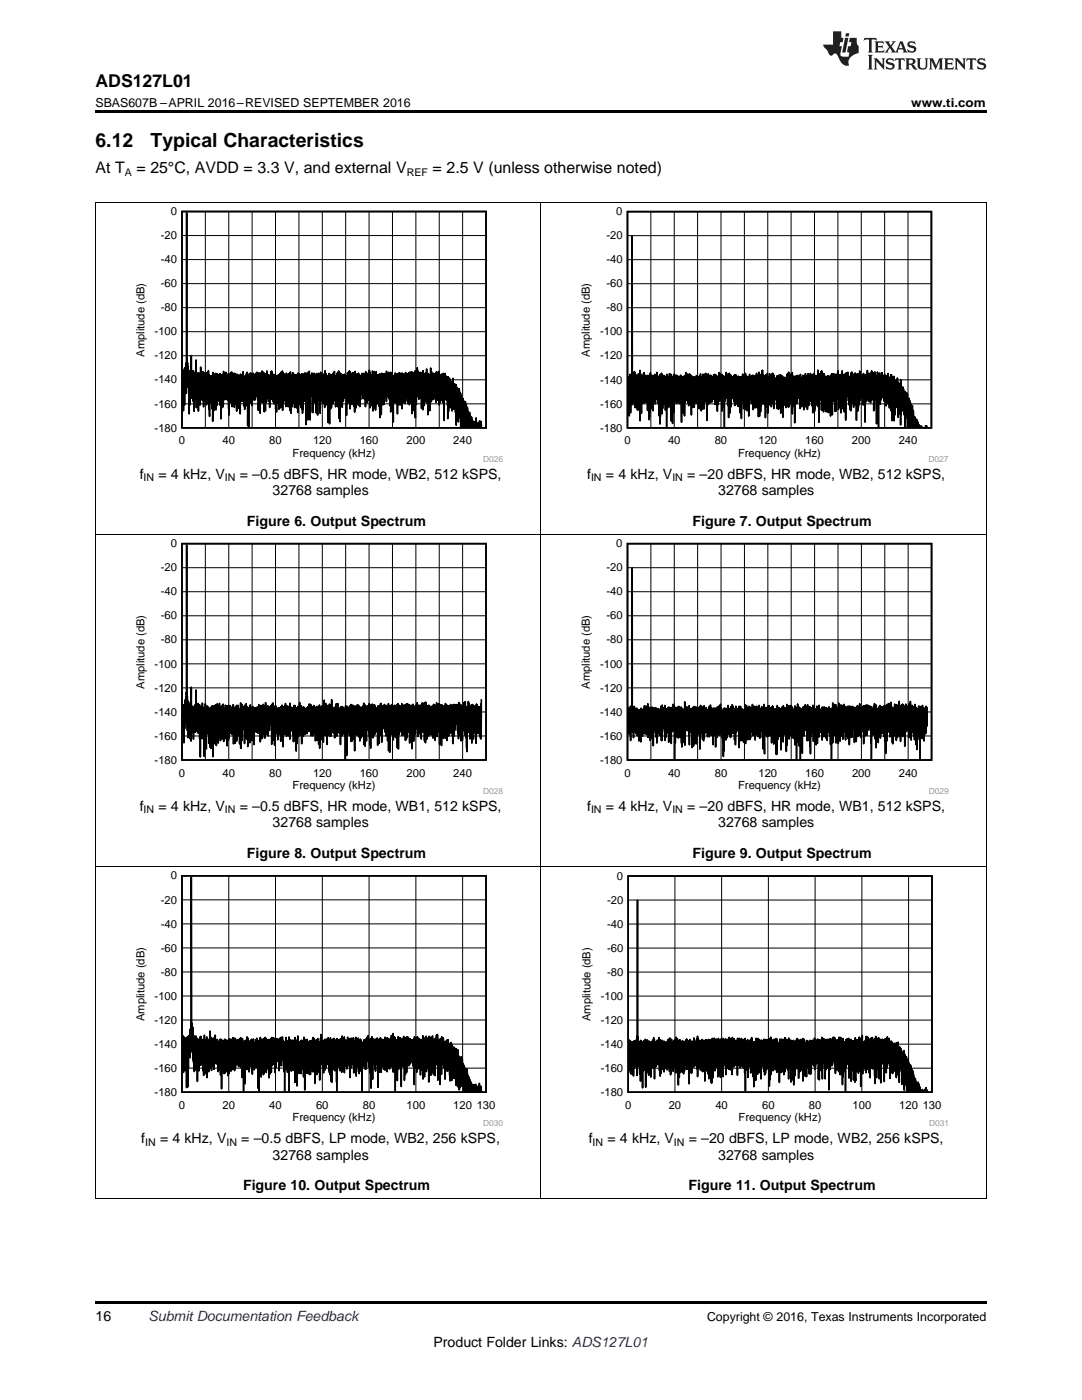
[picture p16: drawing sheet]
<svg xmlns="http://www.w3.org/2000/svg" width="216mm" height="279mm" viewBox="0 0 216 279" stroke-linecap="round" stroke-linejoin="round" font-family="sans-serif">
<defs><g id="words">
<g font-size="3.9">
<text x="19" y="29.3">6.12</text>
<text x="30.1" y="29.3">Typical Characteristics</text>
</g>
<text font-size="3.5" x="19" y="17.3">ADS127L01</text>
<g font-size="3.2">
<text x="19" y="34.4">At T</text>
<text x="27.2" y="34.4">= 25°C, AVDD = 3.3 V, and external V</text>
<text x="86.3" y="34.4">= 2.5 V (unless otherwise noted)</text>
</g>
<g font-size="2.8">
<text x="27.9" y="95.5">f</text>
<text x="31.6" y="95.5">= 4 kHz, V</text>
<text x="47.8" y="95.5">= –0.5 dBFS, HR mode, WB2, 512 kSPS,</text>
<text x="117.2" y="95.5">f</text>
<text x="120.9" y="95.5">= 4 kHz, V</text>
<text x="137.1" y="95.5">= –20 dBFS, HR mode, WB2, 512 kSPS,</text>
<text x="54.4" y="98.8">32768 samples</text>
<text x="143.3" y="98.8">32768 samples</text>
<text x="49.3" y="105">Figure 6. Output Spectrum</text>
<text x="138.2" y="105">Figure 7. Output Spectrum</text>
<text x="27.9" y="161.8">f</text>
<text x="31.6" y="161.8">= 4 kHz, V</text>
<text x="47.8" y="161.8">= –0.5 dBFS, HR mode, WB1, 512 kSPS,</text>
<text x="117.2" y="161.8">f</text>
<text x="120.9" y="161.8">= 4 kHz, V</text>
<text x="137.1" y="161.8">= –20 dBFS, HR mode, WB1, 512 kSPS,</text>
<text x="54.4" y="165.1">32768 samples</text>
<text x="143.3" y="165.1">32768 samples</text>
<text x="49.3" y="171.2">Figure 8. Output Spectrum</text>
<text x="138.2" y="171.2">Figure 9. Output Spectrum</text>
<text x="28.2" y="228.1">f</text>
<text x="31.9" y="228.1">= 4 kHz, V</text>
<text x="48.2" y="228.1">= –0.5 dBFS, LP mode, WB2, 256 kSPS,</text>
<text x="54.4" y="231.4">32768 samples</text>
<text x="117.5" y="228.1">f</text>
<text x="121.2" y="228.1">= 4 kHz, V</text>
<text x="137.4" y="228.1">= –20 dBFS, LP mode, WB2, 256 kSPS,</text>
<text x="143.3" y="231.4">32768 samples</text>
<text x="48.5" y="237.5">Figure 10. Output Spectrum</text>
<text x="137.4" y="237.5">Figure 11. Output Spectrum</text>
<text x="19" y="263.6">16</text>
<text x="86.5" y="268.9">Product Folder Links: ADS127L01</text>
</g>
<text font-size="2.8" fill="#0000c8" x="29.6" y="263.6">Submit Documentation Feedback</text>
<g font-size="2.5">
<text x="19" y="21.4">SBAS607B –APRIL 2016–REVISED SEPTEMBER 2016</text>
<text x="181.8" y="21.4">www.ti.com</text>
<text x="141.1" y="263.6">Copyright © 2016, Texas Instruments Incorporated</text>
</g>
<g font-size="2.2">
<text x="32.1" y="47.7">-20</text>
<text x="34.1" y="42.9">0</text>
<text x="121" y="47.8">-20</text>
<text x="123" y="43">0</text>
<text x="32.1" y="52.5">-40</text>
<text x="121" y="52.6">-40</text>
<text x="32.1" y="57.3">-60</text>
<text x="121" y="57.4">-60</text>
<text x="32.1" y="62.1">-80</text>
<text x="121" y="62.1">-80</text>
<text x="28.8" y="71.2" transform="rotate(-90 28.8 71.2)">Amplitude (dB)</text>
<text x="30.9" y="71.7">-120</text>
<text x="30.9" y="66.9">-100</text>
<text x="117.7" y="71.2" transform="rotate(-90 117.7 71.2)">Amplitude (dB)</text>
<text x="119.8" y="71.7">-120</text>
<text x="119.8" y="66.9">-100</text>
<text x="30.9" y="76.5">-140</text>
<text x="119.8" y="76.5">-140</text>
<text x="30.9" y="81.3">-160</text>
<text x="119.8" y="81.3">-160</text>
<text x="30.9" y="86.1">-180</text>
<text x="35.7" y="88.7">0</text>
<text x="44.4" y="88.7">40</text>
<text x="53.7" y="88.7">80</text>
<text x="62.5" y="88.7">120</text>
<text x="71.8" y="88.7">160</text>
<text x="81.1" y="88.7">200</text>
<text x="90.5" y="88.7">240</text>
<text x="119.8" y="86.1">-180</text>
<text x="124.6" y="88.7">0</text>
<text x="133.3" y="88.7">40</text>
<text x="142.6" y="88.7">80</text>
<text x="151.3" y="88.7">120</text>
<text x="160.7" y="88.7">160</text>
<text x="170" y="88.7">200</text>
<text x="179.3" y="88.7">240</text>
<text x="58.4" y="91.2">Frequency (kHz)</text>
<text x="147.3" y="91.2">Frequency (kHz)</text>
<text x="34.1" y="109.2">0</text>
<text x="123" y="109.2">0</text>
<text x="32.1" y="118.8">-40</text>
<text x="32.1" y="114">-20</text>
<text x="121" y="118.8">-40</text>
<text x="121" y="114">-20</text>
<text x="32.1" y="123.6">-60</text>
<text x="121" y="123.6">-60</text>
<text x="32.1" y="128.4">-80</text>
<text x="121" y="128.4">-80</text>
<text x="28.8" y="137.5" transform="rotate(-90 28.8 137.5)">Amplitude (dB)</text>
<text x="30.9" y="133.2">-100</text>
<text x="117.7" y="137.5" transform="rotate(-90 117.7 137.5)">Amplitude (dB)</text>
<text x="119.8" y="133.2">-100</text>
<text x="30.9" y="142.8">-140</text>
<text x="30.9" y="138">-120</text>
<text x="119.8" y="142.8">-140</text>
<text x="119.8" y="138">-120</text>
<text x="30.9" y="147.6">-160</text>
<text x="119.8" y="147.6">-160</text>
<text x="30.9" y="152.4">-180</text>
<text x="35.7" y="155">0</text>
<text x="44.4" y="155">40</text>
<text x="53.7" y="155">80</text>
<text x="62.5" y="155">120</text>
<text x="71.8" y="155">160</text>
<text x="81.1" y="155">200</text>
<text x="90.5" y="155">240</text>
<text x="119.8" y="152.4">-180</text>
<text x="124.6" y="155">0</text>
<text x="133.3" y="155">40</text>
<text x="142.6" y="155">80</text>
<text x="151.4" y="155">120</text>
<text x="160.7" y="155">160</text>
<text x="170" y="155">200</text>
<text x="179.4" y="155">240</text>
<text x="58.4" y="157.5">Frequency (kHz)</text>
<text x="147.3" y="157.5">Frequency (kHz)</text>
<text x="34.1" y="175.5">0</text>
<text x="123.1" y="175.6">0</text>
<text x="32.1" y="185.1">-40</text>
<text x="32.1" y="180.3">-20</text>
<text x="121.1" y="185.1">-40</text>
<text x="121.1" y="180.4">-20</text>
<text x="32.1" y="189.9">-60</text>
<text x="121.1" y="189.9">-60</text>
<text x="32.1" y="194.7">-80</text>
<text x="121.1" y="194.7">-80</text>
<text x="28.8" y="203.8" transform="rotate(-90 28.8 203.8)">Amplitude (dB)</text>
<text x="30.9" y="199.5">-100</text>
<text x="117.9" y="203.8" transform="rotate(-90 117.9 203.8)">Amplitude (dB)</text>
<text x="119.9" y="199.5">-100</text>
<text x="30.9" y="209.1">-140</text>
<text x="30.9" y="204.3">-120</text>
<text x="119.9" y="209.1">-140</text>
<text x="119.9" y="204.3">-120</text>
<text x="30.9" y="213.9">-160</text>
<text x="119.9" y="213.9">-160</text>
<text x="30.9" y="218.7">-180</text>
<text x="35.7" y="221.3">0</text>
<text x="44.4" y="221.3">20</text>
<text x="53.7" y="221.3">40</text>
<text x="63.1" y="221.3">60</text>
<text x="72.4" y="221.3">80</text>
<text x="81.1" y="221.3">100</text>
<text x="90.5" y="221.3">120 130</text>
<text x="119.9" y="218.7">-180</text>
<text x="124.7" y="221.3">0</text>
<text x="133.4" y="221.3">20</text>
<text x="142.8" y="221.3">40</text>
<text x="152.1" y="221.3">60</text>
<text x="161.4" y="221.3">80</text>
<text x="170.1" y="221.3">100</text>
<text x="179.4" y="221.3">120 130</text>
<text x="58.4" y="223.8">Frequency (kHz)</text>
<text x="147.4" y="223.8">Frequency (kHz)</text>
</g>
<g font-size="2.1">
<text x="24.9" y="35.1">A</text>
<text x="81.2" y="35.1">REF</text>
<text x="28.6" y="96.1">IN</text>
<text x="44.9" y="96.1">IN</text>
<text x="117.9" y="96.1">IN</text>
<text x="134.2" y="96.1">IN</text>
<text x="28.6" y="162.3">IN</text>
<text x="44.9" y="162.3">IN</text>
<text x="117.9" y="162.3">IN</text>
<text x="134.2" y="162.3">IN</text>
<text x="29" y="228.6">IN</text>
<text x="45.2" y="228.6">IN</text>
<text x="118.3" y="228.6">IN</text>
<text x="134.5" y="228.6">IN</text>
</g>
<g font-size="1.7" fill="#999">
<text x="96.4" y="92.2">D026</text>
<text x="185.3" y="92.2">D027</text>
<text x="96.4" y="158.5">D028</text>
<text x="185.3" y="158.5">D029</text>
<text x="96.4" y="224.8">D030</text>
<text x="185.4" y="224.8">D031</text>
</g>
</g></defs>
<path d="M19 259.7h177.8v.5h-177.8z" fill="#000"/>
<path d="M19.1 173v66.3M107.9 173v66.3M196.8 173v66.3M19 239.2h177.8" fill="none" stroke="#000" stroke-width=".2"/>
<path d="M26.7 173.9h73.6v50.9h-73.6z" fill-rule="evenodd" fill="#fff"/>
<g fill="none" stroke="#000" stroke-width=".33">
<path d="M36.3 174.8h60.7v43.2h-60.7zM36.5 207.6v-.9l.1 7.3 .1-6.2v5.4l.1-6.2 .1 5.7v-4.7l.1 5.7 .1-6.4v5.1l.1-5v3.8v-3.6v9.4l.1-9.9v5.4l.2-5.6v10v-10.1l.1 6.4v-5.8l.1 2.5v-3.1v3.7l.1-3.8v4.1l.1-4.8v4.9v-5.5v5.7l.2-7.4 .1 1.8v-30.4l.1 33.4 .1 .8v-3.7l.1 4.6v-5.2v6.3v-4.8l.1 5.6 .1-4.6v5.1v-5.9v.5l.1 6.6v-6.4v-.2l.1 4.1v-3.9l.1 6.1 .1-6.8 .1 6.7v-6.1l.1 5.1v-5.2l.1 8.6v-8l.1 5.7 .1-6.1 .1 4.1v-3.9v6.1v-5.8l.1 3 .1-3.1v3.9l.1-4.9 .1 5.8v-4.9l.1 4.6v-4.5l.1 4.4v-3.9l.1 3.7v-4v3.4l.1-4v6.3l.1-6v6.9l.1-6.8v4.8l.1-6 .1 5.5v-4.4l.1 5.3v-4.9v5.4l.1-6v6.9l.2-7.5v8.2v-6.6v5.3l.1-6.5v5.7v-5.6l.1 6.4 .1-6.1v6.2l.1-6.1 .1 5v-5.1l.1 4.7v-6.6l.1 6 .1-4.8 .1 6.6v-6.2l.1 4.5 .1-4.5v4.1v-3.5l.1 4.7v-5.5l.2 6.2 .1-6.3 .1 4.6 .1-5.1 .1 5.7 .1-4.8v3.5l.1-2.8v4.2l.1-4.9 .1 4.3v-3.9v6v-6l.1 4.4v-4.3l.1 3.7 .1-3.8v5.7v-5.9l.1 3.9v-4.2l.1 7.1v-7l.1 4.3v-4.4l.1 9.9 .1-9.7v4.4l.1-3.7v3.9v-3.8v2.4l.1-2.2v4.7l.1-5.7v4.2v-4.1l.1 6.5v-6.5v4.6l.1-4.5v6.4l.1-6.8 .1 5.3v-5.2l.1 5.2v-4.5l.1 4.4v-4.3v5.5l.1-6.1 .1 4v-3.3v5.6v-6.2l.1 4.2v-4v6.7l.1-7.2 .1 6.8 .1-7v6.3l.2-6.1v4.7l.1-4.1v5.7v-6.3l.1 5.7v-5.5l.1 5.8 .1-6.3v6.1l.1-6.2 .1 6.2 .1-6.1 .1 6.5 .2-6.5v6v-5.7v4.3v-4.3l.1 4.4 .1-4v4.6v-4.4l.1 3.5 .1-3.9v4.4v-4.6l.2 5v-4.9v5.3v-4.9v4.7l.2-5.3v4.2l.1-4.1 .1 5.4v-5.8l.1 5.9v-5.6l.1 5.3v-5.2l.1 4.6v-3.6v6.5l.1-7.7v5.3v-4.8l.1 3.5 .1-3.2v9.7v-9.5v5.8l.1-5.5v2.6v-3.3v5.5l.1-4.9v-.2v3l.1-3v3.2v-3.7v8.5l.1-8.7v3.2v-2.3v2.6l.1-2.7v3v-3.1l.1 4.2v-4.6v4.1l.1-4v5.4v-6.5v4.3l.1-4.1v5.2l.1-4.8 .1 4.2v-3.7l.1 5.9v-5.9v5.4l.1-5.1v3.7v-4.1l.1 3.2v-3.4l.1 5.1v-4.4l.1 3.2 .1-4.2 .1 6.3v-4.8l.1 5.5v-6.9l.1 4.3v-4.2v1.8v-2l.1 2.9v-2.9v4.8l.1-4.1v5.4l.1-5.1v-.2v4.2l.2-4.4 .1 5.1v-5.4v4.1v-4.3l.1 4.6 .1-4.9v4.4v-4l.1 3.6 .1-3.2v9.2l.1-9.5 .1 10v-8.8l.1 4v-5.4v5.1l.1-5.6 .1 5.7v-5.3l.1 6.1v-4.9v6.3l.1-7.5 .1 6.3 .1-6.1v5.3l.1-5.5 .1 7.1v-6.4l.1 6.1v-7l.1 5v-4.5l.1 4.9v-5.6v5.3l.1-4.6v5.7v-6.2l.1 6.9 .1-6.4v5.6l.1-5.6v5.5v-4.1l.1 2.3v-3.1v4.6l.1-5.4v4.4l.1-4 .1 7.2v-7.6v4.5l.1-4.5v3.7v-2.9l.1 6.1v-6.3v4.3v-4.4l.1 5.7 .1-6.4v6.7l.1-7 .1 5.6 .1-5.2v5.1v-5.4l.1 5.3 .1-5.3 .2 4.3v-3.8v6.4l.1-5.8v4.8l.1-5.7v5.9l.1-4.6v2.7l.1-3.2 .1 3.4v-4.2l.1 4.5 .1-4.4 .1 4.3v-3.5v2.5l.1-2.3v5.3v-6.3v3.1l.1-3v3.9l.1-4.3 .1 5.4v-4.3l.1 4.5v-5.7l.2 4.3 .1-4.4v3.9v-3.1l.1 4v-3.6l.1 4.7v-4.8v3.2v-2.8l.1 5.5v-5.7v-.3v3.6l.1-3.5v9.8l.1-9.9 .1 5.4 .1-6.3 .1 6.1v-5.5l.1 4.3v-3.3l.1 5.4 .1-6.2v5.4v-5.1l.1 4.2v-3.7l.1 9.2v-10.9v4.4l.1-3.9 .1 4.7 .2-4.5v.4v5.8v-5.3l.1 4.3v-4.5v3.6v-4.2l.1 4.2 .1-4.3 .1 6v-5.9v-.1l.1 4.5v-3.5v4.2l.1-5 .1 5v-5.5v8.7l.1-9 .1 5.4v-4.3v5.3l.1-5.7v5.3l.1-5.1v2.9v-2.8l.1 8.7 .1-10 .1 7.3v-6.1l.1 5.1v-5.1v6.3l.1-6.1 .1 3.9 .1-4.1v4.6l.1-4.8 .1 6.6 .1-6.7 .1 4.8v-4.7v5.6v-5.6l.1 4v-3.9l.1 3v-2.8l.1 6.9v-7.9l.1 5.1v-3.8h.1v9.2l.1-10 .1 3.4 .1-3.2v2.3l.1-2.4v6.6l.1-6.8 .1 6.8v-6.4l.1 5.4v-5.3l.1 4.6v-4.3l.1 4.8v-4.6v6.1l.1-6.8v4.7l.1-4.6v2.8v-2.3v6.1l.1-6.3 .1 5v-5.4v5.9v-6l.1 5.3 .1-4.9v.4v5.4l.1-5.8v3.6l.1-2.7v5v-6.8v4.3v-4.2l.1 3.9v-3.8v5l.1-4.9 .1 8.8 .1-8.5v6.4v-6.2l.1 4.7v-5l.1 5.8 .1-5.4v6.5v-7v6.8l.1-5.9v2.7l.1-3.8v6v-5.8l.1 3.8v-3.4l.2 4.1v-4.1v6.2l.1-6.2v7.7v-7.6l.1 4.9 .1-6.4 .1 5.9 .1-4.7v4.2v-4l.1 3.6v-3.9l.1 4.3v-3.9v3.9l.1-3.1v4.5v-5.7l.1 6.5v-5.5v2.1v-2.6l.1 3.6v-3.8l.1 5.7 .1-6.2v5.8l.1-4.8v4.7l.1-5v3.7l.1-4.4 .1 4.9v-4.6l.1 4.8 .1-5.4v4.6v-3.4l.1 3.9v-4.7l.1 5.2v-4.3v5.7v-6.1l.1 5.7v-5.5l.1 6.3v-7.4l.1 8.7 .1-7.9v.4l.1 7.7v-8.2l.1 4.9 .1-5.3v5.9l.1-5.4v3.3v-2.6l.1 4.9v-6.3l.2 4.6v-4.4v6.3l.1-5.6v4.2l.1-4.1v3.2v-3.5l.1 3.7v-3.8l.1 10M67.2 217.8l.1-10.5v5.4l.1-3.7v3.5v-3.4v2.9l.1-4.4v5.3v-5.3l.2 5.1v-5.2v2.9v-2.6l.1 5.9v-6l.1 3v-3.3v5.1l.1-5.2 .1 6.4 .1-5.6v5.9l.1-7.3v6.8l.1-5.2v3.6v-3.4v3.5v-3.7l.1 4.4v-4.5l.1 3.9 .1-5.2v7.2l.1-6.7 .1 5.3 .2-5.1v5.1l.1-4.5v5.1l.1-5.7v4.6l.1-5.2v4.8v-3.5v3.3l.1-3.5 .1 4.6v-5.1v4.4v-3.8v3l.2-3.9v7.7l.1-6.6v3.7v-3.9v5l.1-6 .1 5.8 .1-5.3v4.5v-4.8l.1 3.3 .1-3.5v5.1l.1-5.2 .1 7v-6l.1 5v-5v-.2l.1 3.8v-4l.1 3.6v-3.5v3.1l.1-2.3v3v-4.6l.1 7.8v-6.6l.1 4.9v-5.8l.1 4.6v-3.9l.1 4.6v-5.3l.1 5v-5.1l.1 6.7v-6v6.4l.1-6.2 .1 4.5v-5v5.9l.1-5.5v5.8v-6.4l.2 4.3v-3.7v3.8l.1-3.9v9.9l.1-9v2.4l.1-3.1v4.9v-4.3v3.7l.1-3.9v2.8l.1-3.8 .1 4.1 .1-3.7v4.1v-3.8l.1 5.2v-5.9l.1 4.5v-4.1v5.1l.1-5.7v6l.1-6.3v4.6l.1-4.1v4.2l.1-4v4.2l.1-5.2 .1 6.2 .1-5.5 .1 5.3v-.2v-5.1l.1 6.8v-6.6v4.3l.1-4.6v9.9l.1-10v5.4l.1-5.7 .2 8.5v-8v4.3l.1-4.4 .1 5v-4.8l.1 3.9v-3.5v3.3l.1-3.8v5.9l.1-5.3v5.8l.1-6.2v4.8l.1-5 .1 4.2 .1-4.5 .1 5.1v-4.1v8.9l.1-9.6v5.5l.1-4.8 .1 5.9v-5.5l.1 1.6v-2.7l.1 4.6v-4.9v6.2l.1-6 .1 6.7v-6.2l.1 2.5v-2.8l.1 5.4v-5.5v4.6l.1-4.2 .1 4.9v-5.1l.1 5.8v-5.8l.2 5.9v-6.5l.1 5.5 .1-5.3 .1 6.5 .1-6.1v6.3l.1-6.8 .1 5.5 .1-4.9v5.5l.1-5.9 .1 6 .1-5v4.6l.2-5.7v5.7l.1-6.2 .1 4.9v-4.1l.1 4.5v-4.6l.1 5.6v-5.2v6.1v-7.6l.1 5.8v.9v-4.7l.1 5.3v-5.5v5.8l.1-7 .1 7v-6.7v10.6M78.9 217.8v-10.4v4.3l.1-4.2v4.4l.1-4.1 .1 4.4v-4.2v4.4v-4.6l.1 .2v7.7v-7.4v4.9l.1-6.3 .1 6.5 .1-4.8v3.4l.1-4.8 .1 4.4v-4.5l.1 5.6 .1-5.2v5.1v-5l.1 9.2v-8.9v4.3l.1-4.4v3.7l.1-4.3 .1 3.6v-3.4v5.5l.2-6.1 .1 4.8v-3.7v7.7l.1-8.1 .1 6.9v-7.3l.2 5.4v-5.4v.8v6.1l.1-7.1 .1 5.3 .1-5.3v4.5v-3.3l.1 2.6v-3.1v3.7l.1-4.1v1.7v-1.4v5.2l.1-5.4 .2 5v-4.4l.1 2.4v-2.8l.1 3.4v-3.1l.1 1.8v-1.4v2.8l.1-3.4v3.5l.1-3.6 .1 5.3v-5.4l.1 6.1v-5.9v8.8l.1-9.5 .1 6.3 .1-5.3v4.8v-4.4l.1 3.8 .1-5v.3v6.6l.1-6.3v4.9l.1-5.7 .1 4.9v-4.6l.1 6.1v-5.1v2.4v-2.9l.1 4.6v-5l.1 5.9 .1-5.6v4.7l.1-4.6v6.8l.1-7.1v5.3l.1-5.1v5.9v-5.9l.1 5.1 .1-4.3v5.1l.1-6.8v8.7v-7.9l.1 6.2 .1-6.4 .1 7.6 .1-7.6v4.5l.1-4.8 .1 5.2v-5.4l.1 7.1v-5.7v-.2l.1 2.6v-3.1l.1 5.7v-6v5.7l.1-4.9v-.1v4.9l.1-5.7 .1 8.8v-9.1l.1 7.6v-6.9l.1 4v-4.3l.1 4.7v-4.9l.1 7.6v-5.5v.9l.1-2.2v3.9l.1-4.4 .1 6.7v-7.3l.1 7.2v-6.4l.1 .5v6.4v-6.8l.2 4.1v-4.2v2.7v-2.6l.1 .2v6.9v-7.4v5.7l.1-5.1 .1 3.4v-3.9l.1 5.1v-5.9l.1 4.5v-3.6v3.5l.1-2.8v2.7v-4.4l.1 9.1v-7v4.2l.1-5.2 .1 4.6v-3.9v3.7l.1-4.6 .1 9v-8.5v-.4l.1 6.5 .1-6.7 .1 7.1v-7.5l.1 5.5 .1-4.7v4.7v-4.9l.1 4.2 .1-4.6v5.9l.1-4.7 .1 4.6v-4.6v5l.1-5.4v7.5v-7.1l.1 4.1 .2-4.7v4.6l.1-4.7v6.2l.2-6.3v5.6v-5.5v6l.1-5 .1 4.8 .1-4.4v1.2v4.4l.1-6.4v.5v7l.2-7.7 .1 4.6v-4.2v7.2l.1-6.6 .1 5.4v-5.2l.1 6 .1-6.3 .1 6.3v-5.9l.1 4.8v-4.7l.1 4.6 .1-4.8 .1 7.4v-7.3l.1 5.6 .1-5.1v4.2v-4l.1 6.9v-7.4l.1 6.9 .1-5.7 .2 6.8v-6.2l.1 4.4v-4.5v5.7l.2-6 .1 5.8v-5.5l.1 5.6 .1-5.3v4.6v-3.9l.1 4.4 .1-3.8v3.9v-4.1l.1 4.9v-3.8l.1 4.1v-4.8v4.8l.1-4.5v4l.1-3.8v4.3M92.9 217.8l.1-3.8v3.3v-2.7v3.2l.1-3.4v3.4v-3.7v3.7l.1-4.5v4.5M93.2 217.8l.1-3.6v3.6M93.3 217.8v-2.7v2.7M93.4 214.6v3.2zM93.4 217.8l.1-2.9v2.9M93.5 217.8v-2.8l.1 2.8M93.6 216v1.8zM93.7 217.8v-2.1v2.1"/>
<path d="M93.7 217.8v-2.4v2.4M93.8 217.8v-1.9v1.9l.1-1.9v1.9l.1-1.9v1.9M94.1 217.8v-1.5v1.5M94.1 217.8v-1.1v1.1M94.2 217.8v-.8v.8M94.2 217.8v-1.3v1.3M94.3 217.8v-1.4v1.4M94.3 217.8v-.9v.9M94.4 217.8v-1.2v1.2M94.4 217.8v-1v1M94.5 217.8v-.9v.9M94.6 216.5v1.3z"/>
<path d="M94.7 217.8v-.7v.7M94.7 217.8v-.3v.3M94.7 217.8v-.7l.1 .7M94.8 217.8l.1-1v1M94.9 217.8v-1.4v1.4M94.9 217.8v-1l.1 1M95.1 217.8v-1v1M95.1 217.4v.4zM95.2 217.8v-.7v.7M95.2 217.8v-.8l.1 .8M95.3 217.8v-.7v.7M95.4 216.8v1z"/>
<path d="M95.5 217.8v-.9v.9M95.5 217.8v-1.2v1.2M95.6 217.8v-.6v.6M95.7 217.8v-1.6v1.6M95.7 217.8l.1-.8v.8M95.8 216.7v1.1zM95.9 217.8v-.4v.4M96 217.4v.4v-1v1"/>
</g>
<g fill="none" stroke="#000" stroke-width=".2">
<path d="M36.3 179.6h60.7M45.6 174.8v43.2M55 174.8v43.2M64.3 174.8v43.2M73.6 174.8v43.2M83 174.8v43.2M92.3 174.8v43.2M36.3 198.8h60.7M36.3 194h60.7M36.3 189.2h60.7M36.3 184.4h60.7M36.3 213.2h60.7"/>
<path d="M36.3 208.4h60.7M36.3 203.6h60.7"/>
</g>
<path d="M115.7 174h73.4v50.8h-73.4z" fill-rule="evenodd" fill="#fff"/>
<g fill="none" stroke="#000" stroke-width=".33">
<path d="M125.3 174.8h60.7v43.2h-60.7zM125.5 207.4l.1 6.1 .1-5.8v2.2l.1-1.7v5.9l.1-6v4.5v-4.2v6l.1-6.1v-.3v2.7l.1-2.8 .1 3.9v-3.8l.1 6.3v-5.9v4.2l.1-4.7v6.8l.1-6.7v3.8v-4v5.1l.1-5.2 .1 4.2v-3.8l.1 3.6v-4l.1 5.3 .1-5.6 .1 7.3 .1-35 .1 32.6v-5.4l.1 5.2 .1-4.3v5.1l.1-5v6.5l.1-5.4v4.3l.1-4.9v7.4v-8.2l.2 5.3v-4.8l.1 5.3v-5.3v4.6l.1-4.8v9.2v-8.5l.1 2.1v-2.8v5.8l.1-5.9v4.7l.1-4.3 .1 4.1v-4.6l.1 5.9 .1-6.2v9.6l.1-9.1 .1 5.6 .1-5.7v6.3v-6.6l.1 4.7v-4.3v3.4l.1-2.9 .1 6.2 .1-6.9 .1 3.7 .1-3.4v3.6v-3.6v3.8l.1-3.2 .1 6.4v-6.4v1.7l.1-2.5 .1 3.6v-3.3l.1 4.4v-4.5v4.8l.1-4.2v4.6l.1-6.1v5.4l.2-5.1v7.9v-7.4l.2 4.6v-4.5v5l.1-4.9v4.7v-4.7l.2 4.4v-4.3v2.2l.1-2.8v4.7v-4.4l.1 3.5 .1-3.2v3.4l.1-4.5 .1 6.6v-6.2l.1 5v-4.1v6.4l.1-7.2 .1 6.6 .1-5.9v4.5l.1-5.2 .1 4.4v-3.4v4.8l.1-5.3 .1 5.3 .1-5.6v6.1l.1-5.9v5v-5.1l.1 5.4 .1-5.2v4.6l.1-4.4v4.2l.1-3.9v3.3v-3.6l.1 5.2v-5.6l.1 5.1v-5.1v4l.1-4.5 .1 5.5v-5l.1 3.9v-3.6l.1 .2v5.4v-6.6l.1 5v-5l.1 7.3v-6.1l.1 5.8 .1-6.8 .1 5v-4.4l.1 4.2v-4.1v4.4v-4.4l.1 5.2v-5v5.5l.1-5.9v5.2v-4l.1 3.3v-4.7v4.6l.1-4.8v5.4l.1-5.3 .1 3.4v-3.2v6.3l.1-7.1 .1 6.3v-4.7v3.8v-4.2l.1 5v-5.1v3.7v-4.5l.1 7 .1-6.4v.5l.1 8.1v-8.3v4.4l.1-5v7.4l.1-6.7 .1 2.5v-3.3l.1 6.5 .1-6.2v4.8l.1-4.5v.2v5.3l.2-5.8v6.1v-6.1l.1 5.6v-5.6l.1 .2v6.3v-6.1l.1 5.1v-4.9l.1 5.3v-5.9l.1 4.7v-3.8v3.6v-3.6l.1-.3v3.2v-3.3v3.5l.2-4.4v4.1v-4.1v6l.1-4.5v1.4v-2.2l.1 4.9 .1-5.3v5.6l.1-5.6 .1 8.6v-8.5v5.5l.1-5.2 .1 4.4v-5v6.6l.1-6.2v5.6l.2-5.7v6.4l.1-6.4 .1 4.7 .1-3.8v4v-4.6l.1 4.9v-5.9l.2 5.3v-4.2v3.4v-3.7l.1 4.5 .2-4.5v4.8l.1-5.3v.3l.1 5.6 .1-6.5v8.1v-7.7v4.8l.2-3.4v4.5l.1-5.5 .1 4.3v-4.3l.2 6v-5.1l.1 3.4v-3.4l.1 4.9v-5.8v5.8l.1-5.9 .1 6.4v-6.4l.1 6.3 .1-5.9v4.4l.1-4.3 .2 7.8v-8.3v4.2l.1-4 .1 4v-4.2l.1 4.3v-3.6v5.3l.1-5.5v5.8l.1-5.8v6.3l.1-6.9 .1 4.3 .1-3.9v7.5v-7.5v3.7v-3.9l.1 5.4 .1-5.4v5.9v-4.5l.1 2.2 .1-3.7 .1 8.7 .1-9 .2 7.9v-6.2l.1 3.1v-4.4l.1 5.1v-5.5l.1 4.3 .1-3v5.2v-6l.1 5.4v-5.1v2.7l.1-3.4 .1 5.6 .2-5.3v7.3l.1-7.7 .1 5.8 .1-5.4 .1 4v-3.7l.2 7.1v-7.6v7.3v-7.2l.1 3.3v-3.2l.1 3.2v-3.1v5.4v-4.7l.1-.4v4.7l.1-5.5 .1 7.7v-7v4.5l.1-4.3v4.4l.1-5.1v3.8l.1-3.7 .1 4.9v-3.9l.1 4.3v-5.5v7.2l.1-6.6v5.1l.1-5.1 .1 5.2v-5l.1 4.5 .1-5.2 .1 6 .1-6.4 .1 5.7v-5.5v5.6l.1-4.5v3.6v-3.4l.1 5v-5v3.4l.1-4v4.1v-4.3l.1 5.8v-5.3l.1 4.7v-5.2v6.7v-7.4v6.4l.1-5.5v4.8l.1-4.9 .1 4.6v-5.1l.1 5.6 .1-5.1v3.5l.1-3.4v3.9v-4v4.8l.1-5 .1 4.7v-4.2l.1 3.9v-3.5v2.5l.1-2.5v6.1l.1-7.4 .1 4.6v-3.8v3.7l.1-3.6v2.7v-2.3l.1 4.1v-5.4l.2 5.9v-5.2l.1 4.9 .1-5.1v5.1v-5.6l.1 5.2v-4.2l.1 4.2v-3.8l.1 .3v4.1v-4.7v4.8l.1-5.7v5.1l.1-4.7 .1 5v-4.8l.1 6.1v-6.9l.1 10.5 .1-9.6v4.7l.1-4.9 .1 5.6v-5.7l.1 5.3 .1-5.6 .1 7.5v-6.7v5.4v-4.9l.1 3.6v-3.7v4.3l.1-5v4.5v-3.7v3l.1-4v4.1v-4.1l.1 5 .1-5.4v6.7v-6.4l.1 4.7 .1-5.3v7l.2-6v6.7v-6.4l.1 4.5 .1-4.9v8.9l.1-8.8v6.3v-6.5l.1 5.7v-5.3l.1 6 .1-5.7v7l.1-8.4 .1 5 .2-4.7v6.9l.1-7.1v5l.1-4.9v5.9v-5l.1 3.4v-3.3l.1 5.7v-6.6l.1 6 .1-5.1v5.3v-5.3l.1 6.9v-6.3v4.6l.1-6v5.3l.1-5v4l.1-4.1 .1 3.4v-3.3v4.2l.1-4.7 .2 7.1v-7.1l.1 6.8 .1-6.7v3.9l.1-3.9 .1 6v-5.6l.1 5.2 .1-5.6 .1 4.2v-4.3l.1 4.2 .1-4.4v9.6v-8.2l.1 4.4v-4.8v7.3l.1-7.3v6.1l.1-7.3 .1 7.4v-6.5l.1 4 .1-4v5l.1-5.3v6.1l.1-6.2v4.9l.1-4.8v4.3l.1-4.5 .2 5.1v-3.9v4.9v-5.8l.1 5.2v-4.7v4.2l.1-5.1 .1 4.3v-4.3v6.7l.1-6.4 .1 5.9v-4.6l.1-.6v5.2l.1-5.4 .1 4.8v-4.7v7.8l.1-8.6 .1 6.6 .1-6.1v6.1v-6.1v2.8l.1-3.3 .1 6.5 .1-5.6v2.9l.1-3v4.7l.1-5.5v4.8l.1-4.5v6.8l.2-6.1v5.5v-6.8l.1 6.3v-6l.2 4.6v-4.6l.1 4.1v-3.7v4.8l.1-4.8v5.1l.1-5.4v6v-5.3v1.9v-2.5l.1 3.2 .1-3.2v7.7v-8.1l.1 5.9 .2-5.5v4.7v-4.1l.1 3.6v-3v7.2v-8.4l.1 3.6 .1-3.5v4.5v-4.1l.1 4.5 .1-4.8v4.9v-4.5v7.4l.1-8 .1 8.9v-8.5v4.5l.2-4.7 .1 6.9v-6.5l.1 4.3v-4.8l.1 4.3v-4.4v3.4l.1-3.7v6l.1-5.8 .1 5.3 .1-5.4 .1 7.8v-7.1l.1-.2v5.6l.1-5.9v6.2l.1-5.8v2.8v-3.3l.1 4.3v-4.4l.1 5.9 .2-5.4 .1 6.1v-5.5v7.3v-8.5l.1 7.5 .1-7.4 .1 6.1v-5.8l.1 4.2 .1-3.1v6l.1-6.7 .1 5.5v-5.1v6.4l.1-7.3v4.3l.1-3.7 .1 4.9v-5.3l.1 4.5v-4v3.2l.1-3v5.8v-6.4l.1 5.6 .1-5.9v5.8v-5.6l.1 6.6 .1-6.3v6.2v-6l.1 4.5v-5l.1 4.4 .1-4.6 .1 3.3v-3.1v2.4l.1-1.8v4v-4.5l.1 4.8 .1-5.5 .1 6.3v-6.1l.1 5.6 .1-5.1v4.4v-4.2l.1 3.2v-3.5l.2 3.8v-4.2v4.8l.1-4v-.8v3.8l.1-3.8v8l.1-7.7 .1 7.8v-8v4.3l.2-4.2v4.2v-3.9l.1 5.7 .1-6.1 .1 5.6v-6.1l.1 8.3 .1-8.1v3.6l.1-3.2v2.7l.1-2.9v4.8l.1-4.8v2.3v-1.8v5.3l.1-5.7v7.8v-7.2l.1 5.6v-6.1l.1 5.9v-5.5l.1 4.3 .1-4.6v5.5v-5.8v5.4l.1-4.6 .1 3.7v-3.8v4.7v-5.4l.2 5.4v-4v8.7v-10.1l.1 5.6 .1-5.6v5.8v-5.7v6l.1-6.2v4.6l.1-4.2 .1 4.8v-5l.1 5.2v-4.7v2.7l.1-3.3v5.1v-5.2l.1 4.3v-4.5l.1 4.7 .1-4.8v4.7l.1-4.2v4.3l.1-4.7v5.4l.1-4.3v6v-6.4l.1 5.3 .1-5.6v6l.1-5.1v4.7l.1-5.5 .1 5.9v-5.9v5l.1-5.1v6.3l.1-6.8 .2 6.8v-6.3l.1 7v-7.5v5.1l.1-4.5v3.9l.1-2.9v5.5v-6.9v5.9l.1-5.4v.5v5.2l.1-5.2v8.3l.1-9.2 .1 4v-3.1l.1 5.7v-5.9l.1 2.6v-1.9l.1 4.6 .1-5.4v9.9l.1-10.4 .1 4.8 .1-4.8v5l.1-5v4.9v-4.7l.1 4.1 .1-4.5v4.1v-4l.1 7.9v-6.1l.1 3.2 .1-4.6v5.2l.1-5v5.1l.1-5.5v8.3l.1-8.2v6.1l.1-5.8 .1 4.3 .1-4.5 .1 4.6v-4v7.2v-7.1l.1 6.9 .2-7.6v8.3v-8.6v5.6l.1-5.9 .1 8.6v-8.1l.1 6.1 .1-6.2v3.9l.1-3.8v3.6v-3.3v5.5v-5.6l.1 5.7v-5.5l.1 .4v5.8v-6.1l.1 2.7v-3.8l.2 4.6v-4.4v6.6l.1-6.5 .1 9.5v-9v2.9v-3l.1 4.3v-4.9v7l.2-7.4v7.6l.1-6.5v4.2l.1-3.1v.3v3.9v-5l.1 3 .1-2.7v3.9v-4.5l.2 4.1v-4.1v5.8l.1-6.4v6.9v-7.3l.1 6.5 .1-6.4 .1 5.9 .1-5.8v5.9v-5.5v6l.2-6v6.7l.1-6 .1 5.8v-6v7.2v-7.8l.1 5.7 .1-5.9 .1 5.5v-5v2l.1-1.7v5.3l.1-6.1 .1 6.2v-5.6l.1 3.3v-3.5v5.5l.1-5.1v3.7l.1-3.6v6.7l.1-7.5v9l.2-9.4v4.9l.1-4.1v7.5l.1-7.4v-.1l.1 4.6v-3.5v.7l.1-2v4.6l.1-4.9v6.3v-6.3v5.2v-5.1l.1 2.8v-2.5v7.8l.1-7.8 .1 4.1v-4.2l.1 4.2v-3.8l.1 8.3v-8.5v5.3l.1-5.1v4.7v-4.4v3.9l.1-4.6 .1 4.8 .1-3.8v2.9l.1-3.8 .1 6.7v-6.5v8.1l.1-6.9v4.6v-5.5l.1 5.1 .1-5.8v5.2v-5.2l.1 6.8 .1-6v3.4v-3.8l.1 5.4 .1-6.2v5.8v-4v3.4l.1-3.6v3.6v-3.5l.1 3.4 .1-4.8v4v-3.6l.1 3.3v-3.1l.1 7.4 .1-7.3 .1 5.1v-5.2l.1 6.1 .1-5.9 .1 6.2v-5.4v5.3l.1-5.3v-.5v3.7l.1-3.1v3.8l.1-4.5 .1 5.6v-5.2v3.5v-3.3l.1 3.9v-3.8l.1 .2v3.9l.1-4v5.7v-6.6l.1 7 .1-7v5.2l.1-4.6 .1 5.8v-6.5l.1 5.2v-4l.1 3.1v-2.9v6.6l.1-7.1v4l.1-3.7 .1 3.4v-3.4v4l.1-3.1v3.3v-3.9l.1 .3v4.1v-3.6l.1 6.1v-6.3l.1 4.8v-4.9v5.2l.1-4.6v-.2v2.2v-2.3l.1 3.3v-3.5v3.8l.1-4.2v7.9l.1-7.2 .2 6.1v-4.9l.1 .4v4.5l.1-5.6v6.9M181 217.8v-6.4l.1 6.4 .1-6.4 .1 6v-5v5.4M181.4 217.8v-5.6l.1 5.6 .1-5.2 .1 4.4v-4.5l.1 5.3 .1-4 .1 4v-4.2v4.2l.1-4.3v4.3M182.2 217.8l.1-3.4v3.4M182.4 217.8v-2.7v2.7M182.5 217.8v-1.6v1.6M182.5 217.8v-2.1l.1 2.1M182.6 217.8v-2.6l.1 2.6M182.7 217.8v-2.1v2.1M182.8 217.8v-1.8v1.8M182.8 217.8v-1.3v1.3"/>
<path d="M182.9 216.6v1.2zM183 217.8v-1v1M183.1 217.8v-1v1M183.1 217.8v-1.3v1.3M183.2 216v1.8zM183.3 217.8v-.5v.5M183.4 217.8v-1.5v1.5M183.5 217.8v-.2v.2M183.5 217.8v-.9v.9M183.7 217.8v-.2v.2M183.8 217.8v-.2v.2M184.1 217.4v.4z"/>
<path d="M184.2 217.8v-.1v.1M184.3 217.8v-.1v.1M184.5 217.8v-.4v.4M184.8 217.1v.7zM184.9 217.8v-.3l.1 .3"/>
</g>
<g fill="none" stroke="#000" stroke-width=".2">
<path d="M19.1 106.7v66.3M107.9 106.7v66.3M196.8 106.7v66.3M19 172.9h177.8M125.3 179.6h60.7M134.7 174.8v43.2M144 174.8v43.2M153.3 174.8v43.2M162.6 174.8v43.2M172 174.8v43.2M181.3 174.8v43.2M125.3 198.8h60.7"/>
<path d="M125.3 194h60.7M125.3 189.2h60.7M125.3 184.4h60.7M125.3 213.2h60.7M125.3 208.4h60.7M125.3 203.6h60.7"/>
</g>
<path d="M26.7 107.6h73.6v50.9h-73.6z" fill-rule="evenodd" fill="#fff"/>
<path d="M36.3 108.5h60.7v43.2h-60.7zM96 139.5v8l-.1-4.9v4.8l-.1-6.2v5.7l-.1-5.7v4.4v-4.5l-.1 5.2v-5.3l-.1 4.3-.1-4.2v5.3v-5.1l-.1 3.7-.1-3.9v4.6l-.1-5.1v4.6v-4.7l-.1 7.8v-7.1l-.1 4.6v-4.7l-.1 3.9v-3.6l-.1 4.7v-5.2l-.1 5.4-.1-5.2v6.4l-.2-6.9-.1 7.7-.1-7.6-.1 6.1-.1-6v4.8l-.1-4.4v6.3l-.1-6.7v4.3v-4.3l-.1 5.4v-5.6v-.3l-.1 4.6-.1-4.9v4.8v-3.6l-.1 2.2v-2.3v2.5v-2.6v3.1l-.1-3v8.9l-.1-8.9v8.1v-7.8l-.1-.2v6l-.2-7.2v6.7l-.1-5.9v-.3v5.3l-.1-5.6-.1 4v-3.3l-.1 4.9v-4.9v4.4l-.1-4.4v4.6v-4.6v6.8l-.1-7-.1 5.9v-5.1l-.1 6.4v-7v4.2l-.1-4.4-.1 6.1v-6.2l-.1 5.1-.1-5.5-.1 7.2-.1-6.8v5.6l-.1-4.6v4.2l-.1-5.2v3.2l-.1-3.2-.1 3.9v-3.5l-.1 3.5v-3.6l-.1 3v-3.2l-.1 5.1v-5.2l-.1 6.2v-5.7v5.9l-.2-6.4-.1 7.8v-7.3v5.8v-5.7l-.2 4.3v-4.6l-.1 4.7-.1-5v5.7v-5.4l-.1 4.8v-4.9l-.2 4.9-.1-4.7v5.9l-.1-5.9v5.2l-.1-5.4v3.3l-.1-2.9v6.6l-.1-6.9v2.9v-3l-.1 5.1v-5.3v6.8l-.1-7-.2 5.8-.1-5.3-.1 6.5v-6l-.1 5.9v-6.1l-.1-.4v2.9l-.1-2.8v4.4l-.1-4.7v8.2l-.1-7.1v3l-.1-3.8-.1 5.7v-6l-.1 8v-7.7l-.1 5.2v-5.6l-.1 3.5v-2.8l-.1 4.5-.2-5v6.3l-.1-6.7v4.2l-.1-3.3v3.8l-.1-3.8v4.6v-4.9l-.1 6.9v-7.1l-.1 5.9v-4.9v3.7v-3.7l-.1 2.8v-2.7v3.6l-.1-4.8-.1 6.7v-6.2v6l-.2-6.2-.1 5.8v-4.8l-.1 4.7-.1-5.6v4.1v-3.4l-.1 3.3-.1-3.4v5.1v-5.9l-.1 6.1-.1-6.1v5.2l-.1-5-.1 5.2v-5.1l-.1 5v-5.3l-.1 6.7v-6.6v3.9l-.1-3.6v5.3l-.1-6.4v8.1l-.1-8-.1 7.6-.1-6.6v3.3l-.1-3.3-.1 3.3v-4.2l-.1 5.8-.1-5.8v5l-.1-4.1v.2v6.1l-.1-6.7v5.6l-.1-5.7-.1 3.6v-3.5l-.1 5.6v-4v4.1l-.2-5.8v4.4l-.1-4v5.9l-.1-6.8-.1 5.1-.1-4.2v3.5l-.1-3.9v4.4l-.1-4.3v5.7v-5.5l-.1 4.1v-4l-.1 3.6-.1-3.7v3.2v-3l-.1 6.7v-6.7v4.2l-.1-4.9-.1 6.1-.1-5.6v8.4l-.1-8.7v5.5l-.1-5.3-.1 4.5v-3.9l-.1 3.3v-4.1l-.1 7.6-.1-7.6v5.4l-.1-5.5v3.5l-.2-3.3v4.5v-4.2l-.1 6.1v-6.8v5.6l-.1-5.4v7l-.1-6.3-.1 6.5v-7.2l-.1 6.3v-6v4.9l-.1-4.6v4.2v-3.5l-.1 4.2v-4.7v3.6v-4l-.1 3.3-.1-3.6-.1 6v-5.9v6l-.1-6.4-.1 5.5v-4.8l-.1 4.6v-4.6l-.1 4.5v-4.7v4.3l-.1-4.1v5l-.1-4.6v5l-.1-5.8-.1 8.8-.1-9.1-.1 8.9-.1-8.6-.1 6.6-.1-6.2-.1 6v-5.8l-.1 4.7v-5.2v5.6l-.1-5.6-.1 4.3v-4.3v4.9l-.1-4.8v6.8v-5.7l-.1-.2v3.8v-4.6l-.2 5.7v-6.1v5.1l-.1-4.4-.1 3.1v-3v2.8l-.1-2.4v4.3l-.1-5.3v9.3l-.2-9.3-.1 9v-9.4l-.2 7.4v-6.4l-.1 3.6v-3.3v3.5l-.1-3.5v4.5l-.1-5.4v6.1v-5.6l-.1 4.4-.1-4.7v5.1l-.1-5.5v4.4l-.1-3.7-.1 4.1v-4.1l-.1 3.5-.1-3.9v3.9l-.1-4v7.3l-.2-7.7v6l-.1-6v5.5v-4.8l-.1 .7v4.9v-5.8l-.2 7.5v-7.4l-.1 5.4v-5.6l-.1 4.4v-4.2v7.7l-.1-7.5-.1 4.9v-4.3l-.1 3.1v-3.3v1.4v-1.6l-.1 2.4v-2.5l-.1 4.6v-4.3v.2l-.1 4.7v-5.8l-.1 5.7v-5.7l-.1 6.2v-5.7l-.1 5.6v-5.5v4.4v-4.3l-.1 .5v5.4l-.1-6.8-.1 6.6-.1-6.2-.1 8.4-.1-7.9-.1 7.2v-8l-.1 6.5v-6.7l-.1 5.8v-5.3l-.1 4.9-.1-5v4.4l-.1-3.9v4.1l-.1-4.4-.1 3.9v-3.8v6.7l-.1-6.5-.1 6.6v-7.2v8.2l-.1-7.6-.1 5.8v-6.3l-.1 7.8v-8.3l-.1 4.5v-3.8l-.1 5.9v-6l-.2 5.6v-5.3v.4l-.1 5.3v-3.7v4l-.1-6-.1 6.3-.1-6v6.4v-6.9l-.1 6.2-.1-6.4-.1 4.3-.1-4.4-.1 3.6v-3.6v6.1v-5.3l-.1 5-.1-5.7v3.4v-2.6v3.3l-.1-3.6-.1 3.9v-4v4.7v-4.3l-.1 4.1v-4v8.2l-.1-9-.1 3.9-.1-3.8v4.1v-4.1l-.1 4.4v-4.7l-.1 7.2v-6.3l-.1 4.1v-5l-.1 5.8v-5.9l-.1 7.4v-6.5l-.1 4.9-.1-5.5-.1 5.9v-5.1v-.2l-.2 3.8v-3.9v4.8l-.1-4.5v3.8l-.1-4.4v4.6l-.1-4.8v9.9v-9.5l-.1 3.6v-3.8l-.1 6.1v-6.3l-.1 10.6v-9.6l-.1 5.1v-5.3l-.1 3.5v-3.9v5.2l-.1-4.4v-.3v4.6v-4.4v3.8l-.2-4.7v4.1v-3.1v3.1l-.1-.4v-3.7l-.1 5.8-.1-5.9-.1 4.7v-4.2l-.1 7.1v-7.4l-.1 4-.1-3.2v4.2v-4.2v.2l-.1 4.1v-4.1v1.3l-.1-2v4l-.1-5.1v5.8l-.1-4.8v3.3l-.1-3.1v5.3l-.1-6.5v4.4l-.1-3.3v3.3l-.1-3.3v5.6l-.1-6v6.1l-.1-5.6v4v-4.1l-.1 4.8-.1-5.1v4.9v-4.4v2.8l-.1-3.2v3.7l-.1-3.8v4.8l-.1-6.4-.1 6.7v-5.2v5.2l-.1-5.2v5.8l-.1-5.4-.1 5.4v-6.4l-.1 6.3-.2-5.2v4.2v-5l-.1 3.5v-3.2l-.1 2.7v-2.5v7.3l-.1-7.4v4.3v-4.3l-.1 .5v5.2l-.1-6.5v5.5l-.1-5.1v4.8v-3l-.1 2.9v-4.8l-.1 5.8v-6.8l-.1 7.1v-5.9l-.1 .2v7v-7.1v6l-.1-5.7v5.2l-.1-5.7-.1 4.6v-4.3l-.1 3.7-.1-3.7v6.5v-5.8l-.1 5.2v-5.5l-.1 7.8-.1-8.6-.1 4.4v-4v7.4l-.1-7.4-.1 3.1-.1-3v6.5l-.1-6.7-.1 4.2v-4l-.1 5.5v-5.3l-.1 6.5v-6.6l-.1 4.9-.1-5.3-.1 4.5v-4.6v4.9l-.1-4.2v4.7l-.1-5.1v5.8l-.1-5.7-.1 5.2v-5.3l-.1 4.6v-4.7v5.9v-5.6l-.1 5.3v-6v5.5l-.1-5v4.8v-.1l-.1-4.7v3.5v-3.6l-.1 4.6v-5.1l-.1 5.5v-4.5v2.6v-2.7l-.1 3.7v-3.7v3.5l-.1-3.8-.1 5.3-.1-5.1-.1 3.9-.1-3.8v3.1l-.1-2.6v4.7v-5.2l-.1 5-.1-5.2-.1 5.2v-.3l-.1-5v5.9v-5.5v4.6l-.1-4.9-.1 3.4v-3.4l-.1 7.2-.1-7.5v5.8l-.1-5.4v4.5v-4.5l-.1 4.3-.1-4.7v4.6v-5.3l-.2 6.5v-4.6l-.1 4.9v-6l-.1 5.6-.1-5.1v6.9l-.1-7v4.8l-.1-4.5v8.2v-8.7l-.1 5.4v-5.4l-.1 5.4v-5.8l-.1 4.8-.1-4.8v7.1l-.1-6.6v6.7l-.1-6.4-.1 5v-5.4v4.8v-4.6l-.2 4.4v-4.5l-.1 4.1-.1-4.2v4.3v-4.5l-.1 3.8v-4.5l-.1 7.2-.1-6.5-.1 4.7v-4.6v5.8v-4.4l-.1-.4v4.1v-5l-.1 2.6v-2.8l-.1 4.9-.1-5v6v-5.3v3.7l-.2-4.5v3.7v-4.1l-.1 6.2-.1-5.5v4.7l-.1-4.4v3.5v-.2l-.1-3.5v4.4l-.1-4.6v8v-7.5l-.1 2.6-.1-3.1v4.1v-4.4l-.1 5.6v-4.6l-.1 4.5-.1-5.1v6.8v-6.8l-.1 5.6v-5v3.6v-3.9l-.1 4.9v-4.8v3.5l-.1-3.8v4.4v-4.4l-.1 4.1-.1-3.7v5v-5.1l-.1 6.2v-6v2.5v-2.8l-.1 5.2v-4.6v2.9l-.1-3.6v4.3l-.1-4.6v4.7l-.1-4.8v4.1l-.1-3.7-.1 7.4v-7.7l-.1 6.7v-6.1l-.1-.1v5l-.1-5.2v5.8v-6.8l-.2 5.2v-5l-.1 8v-7.8v3.4l-.1-3v3l-.1-3.2v3.8v-3.4l-.2 3.3v-3.4v4.6l-.1-4.2v2.4l-.1-3v3.8l-.1-3.9v6v-5.6l-.1 4.6v-5l-.1 4.4v-4l-.1 3.6v-3.3v4.9l-.1-5.4v4.1l-.1-5-.2 7.1-.1-6.4-.1 5.6v-4.9v4.6l-.1-5.6-.1 6.7-.1-6v5.4l-.1-4.9v5.6l-.2-6.6-.1 7.2v-6.9l-.1 4v-3.7l-.1-.1v2.4v-3.1l-.1 4.1v.3v-4l-.1 4v-3.8v5.1v-5.2l-.2 4.9v-4.5l-.1 4.5v-4.8v4.9v-4.7l-.1 4.7v-4.5v2.7v-3l-.1 4.7v-4.3l-.1-.3v4.2l-.1-4.3-.1 5.6v-5.7l-.1 7.4v-7.5v5.4v-4.8l-.1 3.6v-3.8l-.1 4.5v-5l-.1 3.2v-2.8l-.1 6.4v-6.4v5.2v-5.2l-.1 6.3v-5.7v3.6v-3.8l-.1 4.4-.1-5.5-.1 7.5v-6.5v4l-.2-4.5-.1 5.3v-4.7l-.1 7.2v-7.7v4.7l-.1-5-.1 6.5-.1-7.1v5l-.1-4.7-.1 3.7v-3.4v5.5l-.1-5.7v7.6v-7l-.2 3.4v-3.8l-.2 4.5v-3.4l-.1 5.7v-7.2l-.1 4.9-.1-3v6.8v-7.3l-.1 7.3v-9v7.2l-.1-6-.1 7v-6.9v5.3l-.1-5v3.4v-3.2l-.1 3-.1-4.3v6l-.2-5.7v6.4l-.1-6.7v7.1l-.1-7v5.6v-5.3l-.1 4.4-.1-4.3v7v-7l-.1 5.2-.1-5.2v3.2l-.1-2.6v6.6l-.1-7.8-.1 5.8v-5.6l-.2 5.6v-4.7v4.6l-.1-4.7v-.2v3.1l-.1-3.5v4.5l-.1-4.8v5.5l-.1-5.4-.1 6.3-.1-6.4v6.9v-6.9l-.1 5.3-.1-4.8-.1 7.6v-7.8l-.1 4.5v-4.4v.4v4.2l-.1-4.4v-.6l-.1 3.7v-3.8l-.1 6.7-.1-5.8v4.9l-.1-4.7-.1 6.2-.1-7.5v5l-.1-4.9v4.4l-.2-4.1v6.2v-5.4l-.1 5.8-.1-6v6.3l-.1-6.7-.1 6.1v-6.8l-.1 5.5-.1-4.9-.1 7.3v-6.8v4.5v-5.2l-.1 4.9-.1-5.2-.1 5.9v-5v7.4l-.2-8.2-.1 7.9v-6.5l-.1 4-.1-5.2v5.1v-4.4l-.1 4.8-.1-5.1v9.8l-.1-9.8v4.6v-5l-.1 5.3v-4.4l-.1 4.2-.1-4.6v8.1v-8.3v4.5l-.1-3.7-.1 6.3v-6.5v7.4v-7.8l-.1 3.9-.1-3.4v6.5l-.1-6.6v4.7l-.1-5.3v5.4l-.2-5.6v4.8v-4.3v-.2l-.1 4.2v-4.2v8.3l-.1-7.6-.1 5.4v-6.9v5.4l-.1-4.2-.1 4.5v-4.7v9.5l-.1-9.6v5l-.2-4.9v4.9l-.1-6-.1 7.1v-5.9v3.8l-.1-4.2-.1 4.4-.1-3.8v9.4v-9.8l-.1 5.6v-5.8l-.1 6.3v-6.8v4.6v-4.4l-.2 5.5-.1-5.9v5.8l-.1-5.4v4.1l-.1-4.1-.1 4.7-.1-7.8v8.2l-.1-4.5v4.7l-.1-5.4v5.4v-4.6l-.1 2.1v-2.2v4l-.1-4.4v3.8l-.1-3.5v.2v6l-.1-6.1v3.3v-3.7l-.1 5.2-.1-5.2v4.8l-.1-4.4v3.7v-8l-.1 10.8v-7.5v6.3l-.1-6-.1 6.8v-6.2v-.4l-.1 4.5v-4.7l-.1 5.6-.1-6.2v6.7l-.1-5.6v6l-.1-7.5v6.1l-.2-37-.1 34.7v-4.6l-.1 5.4v-4.6l-.1 4.6v-4v3v-2.2l-.1 4.3v-4.6l-.1 7.5v-6.2v2.4l-.1-3.6v4.5l-.1-4.8v4.5" fill="none" stroke="#000" stroke-width=".33"/>
<g fill="none" stroke="#000" stroke-width=".2">
<path d="M36.3 118.1h60.7M36.3 113.3h60.7M41 108.5v43.2M45.6 108.5v43.2M50.3 108.5v43.2M55 108.5v43.2M59.6 108.5v43.2M64.3 108.5v43.2M69 108.5v43.2M73.6 108.5v43.2M78.3 108.5v43.2M83 108.5v43.2"/>
<path d="M87.6 108.5v43.2M92.3 108.5v43.2M36.3 137.3h60.7M36.3 132.5h60.7M36.3 127.7h60.7M36.3 122.9h60.7M36.3 146.9h60.7M36.3 142.1h60.7"/>
</g>
<path d="M115.6 107.6h73.6v50.9h-73.6z" fill-rule="evenodd" fill="#fff"/>
<path d="M125.2 108.5h60.7v43.2h-60.7zM125.4 141.2v4.4v-3.6v4.4l.1-4.9 .1 4.9v-4.4v-.3l.1 3.2 .1-3.9v6.8l.1-6v2.5l.1-3.1v4.5v-4.8l.1 4.1v-31.7l.1 31.5v1.2v-4.5l.2 4.4v-4.8v6.1l.1-5.3 .1 3.9v-4.8v4.1v-3.8l.1 4.7v-4.3l.1 2.5 .1-2.5v3.4v-3.7v5l.2-5.1 .1 4.2v-3.7v5.1v-5.2l.1 4 .1-4 .1 6.2v-5.6l.1 4v-4.4l.1 5.2 .1-5.5v4.5v-4.3l.1 6.3v-6.8l.1 4.3 .1-3.9v3.6l.1-3.4v5v-5.3l.1 4.7 .1-4.8v4.9l.1-4.6 .1 4.6v-5.5l.1 5.5v-4.6l.1 4.4 .1-5.3 .1 5.7v-4.5l.1 3.6v-4.3l.1 3.8 .1-4.8v6.8l.1-6 .1 4.3v-4.3l.1 5.8v-5.7l.1 .4v5.9v-5.4v5.5v-5.6l.1 5.2v-5.6l.1 4.1v-4.7l.1 5.7v-4.7l.1 3.9v-4.5l.1 6v-6.4l.2 7.7v-7.4l.1 3.7v-3.7l.1 3.4v-3.2v4l.1-4.4 .1 5.1v-4.8l.1 5.5 .1-5.7v5.9l.1-5.4v6.5v-6.7l.1 5.6 .1-5.7 .1 4.3 .1-4.3v4.5l.1-4v4.1v-4.1l.1 4.8v-4.8l.1 4.5 .1-4.7v3.7v-4.6l.1 6.9v-5.7l.1 5.6v-7l.1 5.3v-4l.1 2.7v-2.6v2.6l.1-3.1v3.1v-3.5l.2 4.2v-3.7v.2v4.7l.1-5.8v7l.1-6.2v1.6v-1.7l.1 5.6v-5.6l.1 3.2 .1-2.7v3.7v-3.7v4.3l.1-4 .1 3.7v-3.8v3.1v-4.1l.1 6.9 .1-7 .1 4.2v-4.1l.1 4.1v-3.1l.1 5.5v-6.3l.1 5.2v-4v5.8v-5.6l.1-.7v3.8l.1-4.7 .1 4.8 .1-5.5 .1 4.2 .1-3.9v2.8v-2l.1 .7v9.2l.1-10.2 .1 6.9v-6.8v2.7v-2.9v5.9l.1-5.8 .1 4.7 .1-4.8v5.5l.2-5.6 .1 6.2v-6.1v3.6l.1-3.9 .1 4.3 .1-3.9v5.8v-4.9v-.1l.1 3.3v-4.3v5.2l.1-5.2 .2 8v-7.8v6.5l.2-6.3v5v-4.8l.1 3.9v-3.8l.1 6.4v-6.3v2v-2.1l.1 3.8v-5.5l.1 8.6v-7v4.9l.1-5.4 .2 4.5v-4.6l.2 4.2v-4v3.6v-3.5l.1 2.3v-1.8v3.7v-3.7l.1 4.8 .1-5.9 .1 7.8v-6.5v2.9l.1-3.6v4.8l.1-4.5v4.3v-3.8l.1 3.2 .1-3.8v3.4l.1-3.6v7.8l.1-7.3 .1 4v-4.8l.1 7.8v-7.6v5.6l.1-4.9v3.6l.1-4.6 .1 7.4v-7.3v6.6l.1-6.1v3.4v-3.6l.1 4.3v-4.3l.1 7.1v-7.4l.1 4.7v-4.2v1.9l.1-1.7v4.7v-4.8l.1 3.2v-3.3v3.9v-4.2l.1 5.3v-4.4v2.9l.1-3.8 .1 4.9v-5.2l.1 8.5 .1-8.7v5.1l.1-4.5v4.4l.1-3.8v4.3l.1-5.3 .1 6.5v-6.1l.1 4.9 .1-5v6.6v-6.8v5l.1-5.3v6.5v-5.4l.1 4.4 .1-4.9v4.6l.2-4.8v4.8v-4.2l.2 3.9v-3.6l.1 4.9v-4.8v4.8l.1-4.8v3.5v-4.1v4.8l.1-5 .1 4.8v-4.2v3.9v-4.9v6.1l.1-4.7v2.8l.1-4.1v3.4l.1-3.8v4.8l.1-4.2v.2v5.3v-5.2v4.6l.1-4.6 .1 4.9 .1-4.4v4.3l.1-5.1v.1v7.2v-6.6l.1 3.9v-4.2v-.3v3l.1-3v4.6l.1-4.4 .1 5.1v-4.9v5l.1-5.5v7.8v-7.4l.1 4.4v-4.6l.1 5.7 .1-5.3v4.5l.1-5.3v5.6l.1-5.7v5.6l.1-5.7 .1 4.7 .1-4.1v5.2l.2-6.2v4.6v-3.7v4.8v-4.6l.1 4.9 .1-5.1v.4v5.5v-5.4l.1 4 .1-4.1v4v-3.6l.1 6.1v-6.5v9.2l.2-9.6v8.5v-8.4v5.9v-5.3l.1 4.4v-5.2l.1 5.6v-4.9v3l.1-3.6 .1 6.3v-5.5v3.5l.2-4.3v5.8v-5.5v4.1l.1-4v4.3l.1-5.3 .1 5.7v-4.8l.1 4.6 .1-4.8 .1 4.9v-4.4l.1 5.2v-6.1v6v-5.5v4.6l.1-5.1 .1 5.3 .1-5.8 .1 5.4v-4.4l.1 4.6v-5.2v5.1l.2-3.8v4v-4.9l.1 6.2v-5.7l.1 4.7v-4.9v6.9l.1-7.7 .2 5.1v-4.4l.1 3.9v-3.6v2.8v-2.7l.1 2.4v-2.3v3.5l.1-4.3v3.3l.1-3.2 .1 7.8v-8.3v4.6l.1-4.1 .1 4.8 .1-5.2v6.9l.2-6.5v6.1l.1-6 .2 4.8v-3.7v5.4l.1-5.8v6l.1-6.6v5.4v-5.1v2.6l.1-3v4.3v-5.2l.2 7.8v-6.6v-.1l.1 3.8v-4.7l.1 4.2v-3.6l.1 4.8v-4.5l.1 5.9v-4.9v4.8v-5.5l.1 5.6 .1-6.6v5.8l.1-5.1v5.6v-6.3l.1 5.1v-4.5l.1 6v-6.4l.1 6.1v-6l.1 4.7 .1-4.6 .1 4.4v-4.4v4.3v-5.1l.1 6.2 .1-5.7 .1 4.8 .1-5 .1 4.5v-2.8l.1 4.2v-5.4v6.3v-5.3l.1 1.7v-2v3.6l.1-4.3v4.4v-4.9l.1 4.6v-3.5l.1 4.7 .1-5.7v6l.1-5.1v4.9v-5.1l.1 3.8 .1-4.7 .1 6.5v-5.9l.1 5.8 .1-5.5v2.4l.1-2.5v4.3l.1-4.9v3.2l.1-2.5v3.4v-3.4l.1 3.7v-4.1v8.1l.2-7.8v7.6l.1-8.6 .1 9.8v-8.9v5.2l.1-4.7v4.6l.1-5.4 .1 4.7v-4.6v2.4l.1-2v5.3l.1-5.6 .1 5.6 .1-6.1 .1 5.3v-4.9v5.1v-5.6l.1 4.8 .1-4.5v5.7v-5.5l.2 4.7 .1-4.3 .1 6.6v-6.4l.1 4.5 .1-5.5v6.3v-5.2l.1 3 .1-3.2v6.7v-6.4l.1-.2v4.1l.1-4.5 .1 6.3 .1-6.4 .1 5.5v-5v8.7v-6.6l.1 6.5 .1-9.7v6.9l.1-5.5v5.3l.1-6.3v5.9l.1-5.9 .1 4.4v-4.1l.1 4 .1-4v3.6l.1-3.2v.6v7.2l.1-8.3v3.2l.1-2.9v2.3v-2.9l.1 5.4v-4.9l.1 4.2v-3.8l.1 6.1v-7.2l.1 4.3 .1-3.7v4.2v-3.4v4.3l.2-5.4 .1 5 .1-4.3v8.1l.1-9.4 .1 8.1v-7.6l.1 5.9v-6.1l.1 5.8 .1-5.8v3.4v-2.7l.1 5.9v-5.1v1.7l.1-2.1v4.9v-5v3.2v-4.1l.1 4 .1-4.2 .1 3.9v-3.8l.1 3.5v-3.1v.3v5.7l.2-5.7 .1 5.3v-5.2v4.5l.1-4.2v5.4l.1-5.3v3.8l.1-4.7v5.8v-6.1v7.8l.1-7.6 .2 5.9v-5.5v10l.1-10.3v7l.2-7.7 .1 5.9 .1-5.4v4.8v-4.5v7.6l.1-7.7v5.8l.1-5.7v4.8l.1-4v9.4v-10.2l.1 6.4v-5.7v3.2l.1-3.6v4.4l.1-4.4v1.1v-1l.1 .4v8.2v-8.5l.1 3.7 .1-4.5 .1 5.9 .1-5.6 .1 4.5 .1-5.1v4.3v-3.1l.1 3.2 .1-3.6v3.4v-3.9l.1 4.2v-3l.1 5.7v-7.3l.2 5.2v-4v3.7v-3.4l.1 5.7 .1-6.7 .1 5.9v-6l.1 9.4v-8.6l.1 5.2v-5.5v2.4l.1-2.6v3.4l.1-3v4.2l.1-4.7 .1 4.4v-4.9l.1 7.3 .1-6.8 .1 5.8v-5.1l.1 5v-5.2l.1 4.3 .1-4v4.4v-5l.1 7.3v-7.1v6.7l.1-7.4 .1 7.5v-7.2l.1 4 .1-3.5v3.5v-3.6v3.9v-3.9l.1 2.4v-2.2v5.3v-6.4l.1 5.5v-4.2l.1 3.7 .1-4.1 .1 4.6 .1-4.8 .1 5.2v-5.4l.1 6.5v-6.6l.1 5.9v-4.9l.1 4.1 .1-5v5.8v-5.8l.1 4.6v-4.7v4.6l.1-4.4v4.3v-4l.1 3.2v-2.2v3.9l.1-5.2 .1 6.1v-6.2l.1 4.9 .1-4v5.7v-5.6v-.5v3.7l.1-4 .1 4.2v-4.2v3.9l.1-4.2 .1 5.7 .1-4.7v3.6l.1-4.1v7l.2-7.3v10.2v-9.7l.1 4.3v-4.5l.1 5.6v-5.7v6.8l.1-8v4.5v-3.6l.1 4.6 .1-5.2 .1 5.3v-4.1v4.9l.2-6v4.1l.1-3.2v6.6v-7.5l.1 7.6v-7.1l.1 6.6 .1-6.6 .1 4.2v-3.6l.1 6.6 .1-8.1v4.7l.1-3.9v4.8l.1-4.5v.5v6l.1-7.2v5.1l.1-5.1 .1 4.9v-4v5.3l.1-6.1 .1 4v-3.3l.1 6v-4.9v2.6v-3.8l.1 5.1 .1-5.9 .1 5.4v-4.4v2.6l.1-2.8v4.6l.1-4.6v6.3l.1-6.7 .1 6v-5.6l.1 4.7v-4.6l.1 1.2v-1.1l.1 5.8v-6.5v4.4l.2-4.3 .1 7.6 .1-7.7v5.4l.1-5.1 .1 6v-5.8v4.5l.1-4.9 .1 6.2v-5.9v-.2v4.7l.1-4.3v2.9v-3.1v3.7l.1-4 .1 2.9v-2.6v3.8v-3.6l.1 3.8v-4.1v4.4l.1-4.4v7v-6.5l.1 3.9v-4l.1 4.2 .1-4.6 .1 6.8v-6.9v5.4l.1-5.6 .1 4.8v-4.8l.1 6.1v-5.2v4.4l.1-4.4v3.9l.1-4v5.1l.1-6.3 .2 6 .1-4.8v5.5l.1-5.1v3.9l.1-4.6 .1 3.7v-4l.1 4.7 .1-4.9v7.5l.1-7.2v5.3l.1-5.6 .1 5.7 .1-5.1v5.4v-6.1l.1 3.6 .1-3.5v5.8l.1-6v6l.1-5.1v2.8v-2.5l.2 3.8v-4.9l.1 4.5v-4.4l.1 4.3 .1-4.2 .1 4.9 .1-4.9 .1 10.5M184.9 141.2v3.9l-.1-4.2-.1 5.4v-4.6l-.1 4.2v-3.9l-.1 4.7-.1-4.7v5.9l-.1-6.7-.1 6.1-.1-5.9v5.9v-6.5l-.1 6.6-.1-6.4-.1 5.3v-4.8l-.1 5.9-.1-5.5v9.6l-.1-10.6v6.8l-.1-6.6v4.1l-.1-4.3v4.7v-4.3l-.2 3.8v-3v4.9v-5.3l-.1 2.6v-2.5v7.8v-7.8l-.1-.4-.1 7.2v-7.4l-.2 3.4v-4l-.1 7v-6.4l-.1 4.2-.1-4.3v5.8l-.1-5.5v4.7v-5v-.1l-.2 4.8v-5l-.1 4.9-.1-3.4v5.4v-6.5l-.1 6v-5.1v3.9v-6l-.2 5.2v-4.6l-.1 4.7v-4.8l-.1 6.7v-6.1l-.1 4.8v-4.5l-.1 2.7-.1-3v4.6v-4.8l-.1 4.9v-4.7l-.1 3.4-.1-4v5.6l-.1-4.6v3.6v-4l-.1 7.8v-7.7l-.1 4.2v-4.2v3.5l-.1-3.9v3.9l-.1-3.9-.1 6.2v-6.5l-.1 5.1-.1-4.8v4.9l-.1-4.8v3.7l-.1-3.5v.3v6.6v-5.9l-.1 4.9v-6.2l-.1 5.5-.1-6.3v6.5v-5.2l-.1 3.8v-4.4l-.1 5.9-.1-5.4v6v-5.7l-.1 4.1v-4.7v4l-.1-4.3v7.2l-.1-6.7v5.2v-4.7v2.3l-.1-2.8v4.2l-.1-4.4v4.8l-.1-5.2-.1 6.4v-5.7l-.1 3.9v-3.8v.2l-.1 4.3v-3.8v5.8v-6l-.1 6.7v-6.7v6.4l-.1-6.8v3.9v-4.2v5.5l-.1-4.7v3.1v-3.5v4.4l-.1-5.7v6.5l-.1-5.3-.1 5.7v-5.6l-.1 3.9v-4.6l-.1 4.1v-4.5v4.1l-.1-4.1-.1 5.7v-4.9l-.1 4.5v-5.1l-.1 7.3-.1-5.8v2.7l-.1-3.2v3.3v-3.1l-.1 8.6-.1-9.6-.1 7.3v-7.3l-.1 6.2v-5.5l-.1 4.5v-4.7l-.1 4.9v-5.2v3.7l-.1-3.4v4l-.1-3.6v4.7l-.1-5.3v5.1l-.1-5.1-.1 6.2-.1-6.5-.1 4.9-.1-4.6-.1 5.7v-5.6v4.1v-3.9l-.1 6.8v-6.3l-.1 4.1v-4.4v6.3v-6l-.1 4.3v-4.8v5.5l-.1-6.2-.1 8.5v-7.8v5.3l-.1-5.8v6.6l-.1-6.7v5.4l-.1-5.8v6.2l-.1-4.9v2.2l-.1-2.6v3.4v-3.7v3.9v-3.5l-.1 4.6v-4.3v3.4l-.1-3v4.7v-5.4l-.1 5.3-.1-5v9.8" fill="none" stroke="#000" stroke-width=".33"/>
<g fill="none" stroke="#000" stroke-width=".2">
<path d="M19.1 40.4v66.3M107.9 40.4v66.3M196.8 40.4v66.3M19 106.7h177.8M125.2 118.1h60.7M125.2 113.3h60.7M129.9 108.5v43.2M134.5 108.5v43.2M139.2 108.5v43.2M143.9 108.5v43.2M148.5 108.5v43.2M153.2 108.5v43.2"/>
<path d="M157.9 108.5v43.2M162.5 108.5v43.2M167.2 108.5v43.2M171.9 108.5v43.2M176.5 108.5v43.2M181.2 108.5v43.2M125.2 137.3h60.7M125.2 132.5h60.7M125.2 127.7h60.7M125.2 122.9h60.7M125.2 146.9h60.7M125.2 142.1h60.7"/>
</g>
<path d="M26.7 41.4h73.6v50.9h-73.6z" fill-rule="evenodd" fill="#fff"/>
<g fill="none" stroke="#000" stroke-width=".33">
<path d="M36.3 42.2h60.7v43.2h-60.7zM36.5 79.8l.1-5.8v8v-7.9l.1 6.5 .1-7v7.2v-6.6l.1 4.4v-5.1l.1 4.9 .1-5.9 .1 6v-36l.1 29.2v-.1l.1 4.9v-4.1l.1 1v3.7v-3.9v4.1l.1-3.2 .1 4.4v-4.3v.2l.1 8.2v-8.6l.1 6.8v-6.8l.1 5.2 .2-8.2v8.5v-4.7l.1 4.5v-4.5l.1 3.5v-4.3l.1 4.4 .1-3.4v5.1v-6.1l.1 5.5v-4.6v7.2l.1-7v4.7v-4.6l.1 3 .1-3.6v3.9v-4.1l.1 4.6v-7.2l.1 9.6v-6.6l.1 4.6v-3.4l.1 3.3v-4.4l.1 3.7v-4.2l.1 7.6v-7.6l.1 5.7v-5v4.7l.1-4.9v3.8l.1-4.2v6.3l.1-7.6 .1 5.8v-4.2l.2 4.3 .1-4.4v5.1l.1-5.6 .1 7v-6.7l.1 5 .2-5.1v5.6l.1-5v4.8v-4.8l.1 4.2v-4v5.1l.1-5.8v6.3l.1-6.5 .2 5.1v-3.9v4.5l.1-6v6.3v-5.6l.1 6.9v-6.6l.1 8.1v-8l.1 5.2 .1-4.6v4.1l.1-4.8 .2 4.1v-3.5v1.6v-1.4l.1 5.8v-6.7v9.2l.1-9.8 .2 7.7v-7.3l.1 5.3v-5.3l.1 6.5v-6.3v4.8l.1-5.2 .1 7.3 .1-7.2v6.4l.1-6.4 .1 5.2v-4.9l.1 3.2v-3v4.3l.1-4.2 .1 4.8v-5.3l.1 5.1 .1-4.3v5.4v-6.3l.1 5.7 .1-5.4v8.7v-8v-.4l.1 4.1v-4.5v5.4l.1-5v6.2l.1-6.2v6.1l.1-6.5v5.8l.1-6.5 .1 5.7v-5.1l.1 4.8 .1-5 .1 5.2 .1-5.4 .1 5.1v-4.8l.1 4.7 .1-3.9v4.4v-4.6v2.3l.1-2.6v3l.1-3.2v6.9l.1-7v8.3l.1-8.3v5.4l.1-5.1 .1 5.4v-5.6l.1 4.4v-4.1v3.1v-3.9l.1 3.8 .1-3.7v6.9l.1-6.3 .1 5.1v-5.3l.1 3.6v-3.8l.2 6.8 .1-6.8 .1 6v-5.5l.1 3.8v-3.9l.1 7.2 .1-7.5 .1 5.4v-5.1l.1 1.9v-1.8v6l.1-6.1v.5l.1 6.1v-6.2l.1 4.5 .1-4.5v7.3l.1-7.9v5.3l.1-5.3v3.6v-3.1l.1 2.2v-1.6l.1 4.3v-4.3v2.9v-3.6l.1 4.4 .1-4.6v4.9v-5.6l.1 6.8 .1-5.9 .1 5.4v-5.2v6.4v-5.9l.1 2.9v-3.3v4.4l.1-5.1 .1 3.9 .1-3.9v6.3l.1-6.7v6.3l.1-6v.3v10.1l.1-10 .1 6.5v-5.8v.2l.1 9.3v-10.1l.1 2.7v-3.3v4.5l.1-3.7 .1 5.1v-6v4.7l.2-4.5v5l.1-5v.2v6.2l.1-6.3 .1 4v-4.2l.1 4 .1-3.7v5.1l.1-5 .1 4.9v-5v4.9v-5l.1 4.6 .1-4.8 .1 4.6v-4.8l.1 4.4 .1-3.8v4.9l.1-5.4v7.5l.2-6.7v4.8l.1-4.5v4.2v-3.9l.1 3.5v-4.9v8.1v-7l.1-.3v3.7v-4.1l.1 4.7 .1-4.8 .1 5.6v-6.3l.1 6.2v-5.8l.1 4 .1-4.1 .1 5.2v-3.7v6.4l.1-7.4v4.3l.1-4.5 .1 7.4v-6.6v3.6l.1-4.1 .1 5.4 .1-6.3 .1 5.3v-4.6l.1 4 .1-3.6v.3v4.7l.1-5.2 .1 4.7v-3.9v5.6v-6l.1 3.5 .1-3.7v3.7v-4.5l.1 4.9 .1-5.2v4v-3.6l.1 5.3v-5.5l.1 5.9v-4.3l.1-.2v3.2v-3.2l.1 3.5v-4.4l.1 5.9 .1-5.7 .1 5 .1-4.5v6.2l.1-6.6 .1 7.2v-7.3l.1 5.5v-5.4l.1 5.4v-5.3l.1 4.5 .1-4.8v6.9l.1-6.2v5.2v-5l.1 3.4v-3.6l.1 4.3v-5.3l.1 6.9v-5.6v3.9l.1-4.8v1.9v-2v2.8v-3.4l.2 4.3v-4.5l.1 7.9v-7.6l.1 6.3 .2-5.3 .1 4.6v-5.3v4l.1-3.8v5l.1-4.2v5.5l.2-6.6v5.9v-4.8l.1 3.4 .1-4.3 .1 6.5v-6.4l.2 4.1v-4.4l.1 5v-5v7.4l.1-7.7 .2 8.3v-7.6l.2 6.3v-6.5l.1 5.8v-6.1v5.9l.1-5.8v3.9l.2-3.4v4.9v-4.6l.1 6v-6.6v5l.1-4.5v4l.1-4.4 .1 4.7v-4.3l.1 6.2v-5.2v-.7l.1 3.7v-4.4l.1 6.2v-6.4v7.7l.1-7.9v6.4v-6.1l.1 4v-4.1l.1 4.9v-4.7v3.6l.1-3.4v5.7v-6l.1 2.9 .1-2.8 .1 6.6v-6.6l.1 5.6v-5.8l.1 3.9v-3.8l.1 7.8v-7.4v6.7v-6.6l.1-.4v5l.1-5.1 .2 5.4v-5.6v5.3l.1-4.9v5v-5.4l.2 10.2v-8.6v5.3l.2-6.4v6l.1-6.7v9.5v-9l.1 4.7v-4.6v3.9l.1-3.9 .1 7.3v-8.1v6.1l.1-5.3v.4l.1 8.5v-8.6l.1 7.1v-6.8v1.4v-2l.1 3.6 .1-4.1 .1 4.8 .1-4.2v7.4v-7.5l.1 4.5 .1-4.6v5.2l.1-5.5v5.8v-5.4l.1 3.8v-3.5l.1 2.3v-2.1l.1 4.4 .1-4.6v7.2v-7.9l.1 4.8 .1-4.4 .1 7.9v-7.6l.1 4.6v-5.3l.1 5v-4.9v4.1l.1 .4v-3.9l.1 4.2v-4.8l.1 7.9v-7.4v6.3l.1-7.1v4.9v-4.2l.1 4.3 .1-3.8v.2v4.4l.1-5.6 .1 6 .1-5.3v3.6l.1-4.1 .1 3v-2.7v.6v2.4l.1-3v6.3l.1-7.3v5.8l.1-5.3v5.5l.1-5 .1 5.8 .1-5.7v5.7l.1-5.8v.1v9.2l.1-8.9v6l.1-6.2v5.1l.1-5.8 .1 10.1v-10v6.4l.1-6 .1 6.6v-6.5v4.6v-4.6l.1 3.4v-2.9v5.7l.1-6.5v5.4l.2-5.5v4v-3.9l.1 5.8v-6.2v5.7v-4.9l.1 4.1v-4.6l.1 5.3v-5.9l.1 5.7 .1-4.3v2.8v-2.3v.2l.1 5v-6.2v4.1l.1-3.6v2.5l.1-3.4 .1 4v-3.9v6.5l.1-6.8v6.3l.2-6.7 .1 9.5v-9.2l.1 4v-3.8l.1 9.7v-8.7l.1 5.4 .1-6.2 .1 4.9v-4.9l.1 .6v6v-6.5l.1 5.2 .1-4.9v4.9v-5.2l.1 3.5 .1-3.6v4.2l.1-4.2 .1 4.8v-4.2l.1 3.7v-3.5v3.8l.1-4.1v7.7l.1-7.2v3.9v-4.6l.1 5.5v-6.1l.2 6 .1-6.2 .1 6v-6.2l.1 7.6 .1-7.4 .2 4.8v-3.6v.1v4.2l.1-5v6l.1-6.2v4.6v-4.6l.1 4.2v-4.3l.1 4.1v-4l.1 4.7v-4.6v6.5l.1-6.5 .1 7.6v-8l.1 5.5v-4.7l.1 3.4v-3.2v6.2l.1-6.4 .1 5.2 .1-5.6v6.1v-5l.1-.2v4.3v-4.5l.1 4.6v-5.4v6.4l.2-6.1 .1 6.4 .1-6.1 .1 4.7v-4.7v3.6l.2-4v3.1v-3.3l.1 3.5v-3.1l.1 4.4 .1-4.2v4.5v-5.1l.1 3.4v-3.3v2.6l.1-1.9v4.2v-4.4l.1 4.3 .1-4.7v6.5l.1-7v5l.1-4.5v4l.1-3.6v5.3v-5.8l.1 4.5 .1-4.6v3.8l.1-3.7v5.3v-5.2v4.4l.1-4.8 .1 4.1v-4.2v5v-5.3l.1 7.5v-6.1l.1 3.4v-4l.1 6.3v-5.8l.1 4.8v-4.9l.1 3.9v-4.2l.1 3.3v-4.1l.1 8 .1-7.4v4.2l.1-3.7v4v-4.9l.1 4.2 .1-3.6v4.4l.1-3.6v6v-6.2v6.4l.1-7.6 .1 6.5 .1-5.8 .1 5.4v-5.4l.1 5.1 .1-5.2v5.8l.1-5.5v6l.1-6.5 .1 8.7v-8.6l.1 7 .1-7 .1 8 .1-8.2v6.3v-5.3l.1 4.9 .1-5.7v5.8v-5.8l.2 6.1v-6.2v5l.1-4.9 .1 4.8 .1-4.8v4.4l.1-3.6v3.8l.1-4.5v.1v5.2v-6l.1 5.1v-3.7l.1 2.8v-3.1v1.1v-1.7l.1 3v-3.1l.1 4.4v-4.2v3.5l.1-3.9v5.3v-5.1l.1 5 .1-4.5v6v-6.1v-.3l.1 3 .1-3.3v7.9v-7.8v6.1l.1-5.5v3.5l.1-4 .1 4.9 .1-4.3v4.1v-3.7l.1 8.7v-9.1l.1 4.6v-4.7v2.7l.1-1.9v4.5l.1-5.8 .1 5.8v-5.8l.1 5.9v-5.4v5.3l.1-4.8v5.1l.1-5.9 .1 2.8v-2.7v7.8v-7.9l.1 5.9 .2-5.4v5.6l.1-6.4 .1 5.6v-4.2l.1-1v4.6l.1-4.9v6.4l.1-6.4 .1 4.7v-4.3v6.7l.1-7.1v4.4l.1-4.3v5.8l.1-5.7v5.6l.1-5.4v3.4l.1-3.6 .1 3.7v-3.5v5.6v-5.7v5.6l.1-6.1v5.8l.1-5.1v3.6l.1-3.7v4v-3.8l.1 4.4 .1-4.9 .1 3.8v-3.7v5.8v-5.9l.1 5.5 .1-5.8 .1 2.8v-2.6v6.3l.1-5.8v5.5v-6.3l.1 5.7v-5.5l.1 5.2v-4.9l.1 4.4 .1-4.9v8.3v-7.6l.1 3.5 .1-2.8v2.6v-3.7v4.6v-4.7l.1 7.5v-6.9l.1 4.4v-4.6l.1 3.4 .1-4.1 .1 9.3v-9.2l.1 4.4v-4.6l.1 6.7v-5.7v4.2l.2-5.8v4.7l.1-4.1v5.2l.1-4.8 .1 5.3v-5.2l.1 3.2v-3.4l.1 3.6v-3.1l.1 3.2v-3.7l.2 5.3v-5.1v7l.1-6.8 .1 4.3v-4.4l.1 7.2v-7.8l.2 7v-5.6v4l.1-4.4v4.5l.2-5.1v5.6l.1-5.3 .1 5.7v-6.8l.1 5.7 .1-4.5v5.1l.1-5.1v8v-8.2v4.7l.1-4.5v4l.1-4.1 .1 4v-3.6l.1 6.9v-7.1l.1 5.3v-6.8l.2 6.8v-6v4.9l.1-4.6v4.5l.1-4 .1 4.7v-5.1l.1 5.1v-5.2l.1 4.6 .1-4.4v4.6l.1-4.5v4v-3.8v4.4l.1-4.5 .1 5.4v-5.8v2.7v-2.9l.1 4.9v-5l.1 5.7 .1-5.5 .1 4.5 .1-4v4v-4.2l.1 .2v4.7v-5.5v6.7l.1-6v5.7v-5.8l.1 5.6 .1-5 .1 3.6v-3.9l.1 3.7v-3.8v4.5v-4.7l.1 5.2 .1-5.2v5.6l.1-5.1v5l.1-5.7 .1 9.4v-7.7l.1-.9 .1 4.4v-5.2l.1 4.4 .1-3.9v4.3v-4.1l.1 4.7 .1-4.7 .1 5.8v-4.5v7l.1-8.3 .1 6.9 .1-6.3v5.5v-5.9l.1 4.7v-4.5l.1 3.5 .1-3.2v5.5l.1-5.3v4.9v-4.6l.1 4.8v-5l.1 5.2v-4.9v5.5v-5.2l.1 4.7 .1-6 .1 6.2v-5.2l.1 4.2 .1-4.1v5l.2-4.9v5.6l.1-4.8v4.7v-5.4v8.1l.1-7.1v5.2l.1-5.6 .1 5.5 .1-5v4.5v-4.1l.1 5.9 .1-6.6v5.6v-5.5l.1 5.1 .1-4.2v.4v4.4l.1-5v.5v6.3l.1-6.4v6.4l.1-5.4v2.4v-2.7v4.7l.1-5v5.4l.1 .5 .1-5.5v5.2v-5.3l.1 5.7v-5.2l.1 3.3v-2.2v4.1M92.7 85.2v-4.8v4.6l.2-4.8v4v-3.5l.2 4.5 .1-3.9v3.9l.1-3.9v.3v3.6M93.4 85.2v-3.1v3.1M93.4 85.2v-3l.1 3v-2.5l.1 2.5v-2.8v2.8l.1-2.9v2.9v-2.9v2.9M93.8 85.2v-2.1v2.1M93.8 85.2v-1.8v1.8M93.9 85.2v-2.2v2.2M93.9 85.2v-1.7v1.7M94 85.2v-1.8v1.8M94 85.2v-1.5v1.5M94.1 85.2v-1.3v1.3"/>
<path d="M94.1 85.2v-2v2M94.2 85.2v-1.4v1.4M94.2 83.8v1.4zM94.3 83.9v1.3zM94.4 85.2v-1v1M94.5 85.2v-1v1M94.6 85.2v-.4v.4M94.6 85.2v-.9v.9M94.7 85.2h.1M94.7 85.2v-1v1M94.8 85.2l.1-.8v.8M94.9 85.2v-.7v.7"/>
<path d="M95 85.2v-1.8v1.8M95.1 84.2v1zM95.2 85.2v-.5v.5M95.2 85.2v-.7v.7M95.3 85.2v-.1v.1M95.4 85.2v-.4v.4M95.4 85.2v-.7v.7M95.4 85.2l.1-.6v.6M95.5 85.2v-.8v.8M95.6 85.2v-.2v.2M95.7 85.2v-1v1M95.7 85.2v-1.2v1.2"/>
<path d="M95.8 84.4v.8zM95.9 85.2v-.5v.5M96 84.1v1.1zM96 84.5v.7"/>
</g>
<g fill="none" stroke="#000" stroke-width=".2">
<path d="M36.3 56.6h60.7M36.3 51.8h60.7M36.3 47h60.7M41 42.2v43.2M45.6 42.2v43.2M50.3 42.2v43.2M55 42.2v43.2M59.6 42.2v43.2M64.3 42.2v43.2M69 42.2v43.2M73.6 42.2v43.2M78.3 42.2v43.2"/>
<path d="M83 42.2v43.2M87.6 42.2v43.2M92.3 42.2v43.2M36.3 75.8h60.7M36.3 71h60.7M36.3 66.2h60.7M36.3 61.4h60.7M36.3 80.6h60.7"/>
</g>
<path d="M115.6 41.4h73.6v50.9h-73.6z" fill-rule="evenodd" fill="#fff"/>
<g fill="none" stroke="#000" stroke-width=".33">
<path d="M125.2 42.2h60.7v43.2h-60.7zM125.4 80v-4.5v4.2l.1-3.9 .1 7.2v-7.8v3.9v-4.1v5.2l.1-5.3v6.5v-6.7l.1 7.7 .1-7.4v4.1l.1-3.8v3.8v-3.7l.1 4.6v-32.9l.1 33.7 .2-6.1 .1 5.5 .1-6 .1 7.1 .1-5.8 .1 5.8v-6.6v5l.1-4.7 .1 5.3 .1-4.5v6v-5.9l.1 3.3 .1-4.6v5v-4.6l.1 6.8v-7.2l.1 5.2 .1-5.9v10.1l.1-8v3.8l.2-5.1v7.8v-7.5l.2 4v-3.9v2.9l.1-2.4v4.9l.1-4.9v-1v5.9l.1-6.1v5.6l.1-4.9v4.4l.1-4.6 .1 5.4 .1-4.4v3.7v-3.8l.1 4.1v-4.4v4.2l.1-4.8 .1 7 .1-6.8v6.7v-5.9l.1 4.4v-3.9l.1 7.4v-8.9l.1 8.5 .1-8.2v7.1l.1-7.9 .1 7.2v-6.5l.1 6.3v-6.5v5.3l.1-4.4 .1 2.7v-3.4v5.8l.1-6v7.1v-6.9l.1 5.6 .1-5.8v4.9v-4.5l.1 4.4 .1-5 .1 5.9v-5.6l.1 4.7v-3.7l.1 3.1v-4v3.9l.1-4.7v5.4v-4.7l.1 5.5 .1-4.1v3.2l.1-4.4 .1 7.8 .1-7.9 .1 9.5v-9.2v4.3v-5l.1 8.4v-7.1v-.4l.1 4.1 .1-5.2v6.4l.1-6.1v7.8l.1-7.7v6.6l.1-6.6 .1 5.1 .1-5v5.7l.1-5.3 .1 3.9 .1-3.3v5.9l.1-6.8v5.9l.1-5.1v9.3M133 85.2l.1-10.5v5.9l.1-4.7v5.5l.2-6.1 .1 5.8 .1-6.5v4.7v-4.2l.1 4v-3.7v5.5l.1-4.8v5.3v-6.7l.1 9.3v-9.1l.1 3.6 .1-2.6v5.3v-5.7l.1 9v-8.1v3.2l.1-4.6 .1 7.3 .2-7.7v6v-5.7l.1 4.9 .1-4.9v.4v4.7v-4.3l.1 2v-2.4l.1 3.3v-3.7v5.6l.1-5.1v4.4v-4.1v3.9l.1-3.9v3.6l.1-4.3 .1 4.1v-3.6l.1 .2v4.4v-4.8l.1 5.3v-4.9l.1 4.2v-4.8l.1 3.6v-3.8l.2 9.4v-8.7l.1 5.7v-5.3v-.3l.1 2.4v-2.9l.1 4.7v-4.6v7.2l.1-6.8v4.9l.2-5.6v8v-7.7l.1 4.9v-4.5l.1 3.8v-.4v-4.8l.2 5.6v-4v4.1l.1-5 .1 4.6v-4.9l.1 5.1v-5l.1 5.7v-4.7v5.2v-5.7l.1 4.8 .1-5.5 .1 5.5 .2-5.2 .1 7.9v-7.4v5.2l.1-5.5 .2 6.1v-5.8v5.1v-5.2l.1 4.1 .1-4.1v6l.1-5.7v4.2v-4.3l.1 2.7v-2.7l.1 3.4v-3.7l.1 5.3 .1-5.5 .1 4.1v-3.7l.1 3.8v-4.1l.1 5.6 .1-5.2v3.7l.1-3.9v6.3l.1-6.5v4.3l.2-4.8 .1 6.1v-4.8v6.1l.1-6.7 .1 4.7v-4.9l.1 6.6 .1-7v4.9v-4.4l.1 3.7v-3.7l.1 .6v5.8l.1-6.9 .2 5.5v-5.7v5.2l.1-4.6 .1 4.2v-4.2v8.8l.2-9.2 .1 6.1v-6.2l.1 5.2 .1-4.7v.5v4.2l.1-3.8v4.5v-5.2l.1 4.7 .1-5.1v4.9l.1-4.6v5l.1-5v-.1l.1 5.1 .1-4.9 .2 4.1v-4.6v4.8l.1-4.3 .1 4.4v-5l.1 6 .1-5.9 .1 4.1 .1-3.8 .1 7 .1-6.4v4.4l.1-4.2v4.8l.1-5.8 .1 4.6v-5.1v4.7v-3.8v3.3l.1-3.2v4.7v-5.6l.1 5.4 .1-4.7v4.6v-4.7l.1 3.3 .1-3.3v4.4v-4.3v3v-2.6l.1 6.4v-7.3l.1 5.4v-4.7l.1 5.8v-6.2v4.2l.1-3.7 .1 2.6v-3v10.1v-9.5l.1 4.5 .1-5.2 .1 4.6 .1-5.3 .1 4.5v-4.2l.1 3.7v-3.1v4.2l.1-2.8v4.1v-4.5l.1 4.7v-6.3l.1 8.7 .1-8.8 .1 4.4 .1-3.4v6.9v-7.4l.1 3.1v-3.3v6.4l.1-6.1 .1 3.8v-3.6v2.8l.1 .6v-3.4l.1 4.2v-4.2l.1 4.1 .1-4.4v5l.1-4.8v5.1l.1-5.5v6.1v-5.6l.1 3.5v-3.8l.1 5.4v-5.6l.2 4.2v-3.7v4.6v-4.8l.1 4.8v-4.5v.3v5.1l.1-5.5 .1 5.8v-6v4.7l.2-4.6v4.7l.1-4.5v4.1v-4l.1 6.9 .1-7.2v5.1v-5l.1 8.2 .1-7.6v-.2v4.4l.2-4.9v3.4v-3.9v3.8v.7l.1-4.4 .1 4.7v-3.7v5.8v-6.4v4.3l.2-4.8v5v-4.2l.1 4.8 .1-5.8v5.5l.1-4.7v6.5l.1-6.7 .1 6.9v-6.8v4.3l.1-4.3 .1 6.1v-5.8l.1 2.7v-2.6v7.4v-7.7l.1 5.3 .1-5.9 .1 4.4 .1-3.7v4.3l.1-4.5 .1 5.3v-5.5v4.8v-4.8l.1 4.7 .1-4.8v4.6l.1-4.1v6.3v-6.1v4.9l.1-5.6v6.6l.1-6v3.2l.1-2.7v4l.2-5.1v6.5l.2-6.9 .1 6.8v-6.3l.1 4.5 .1-4v6v-6.5v8.2l.1-8.9 .2 8.8v-8.5v7.2l.1-6.5 .1 6.8v-7l.1 5.7v-5v4.1l.1-4.6v5.1v-6.3l.1 3.8v-4l.1 6.8 .1-5.8v5.1l.1-5.1v4.1l.1-3.6 .1 4v-4.1v.3l.1 5.3v-6v8.5l.1-8.6v4.8l.1-4.5 .1 6.1 .1-6.7 .1 8v-6l.1 2.5 .1-3.6v5.4v-5.6l.1 5.1 .1-5.7v6.2l.1-5.8 .1 5.6v-5.5l.1 6.1v-6.4l.2 5.8v-6.1l.1 5.3 .1-5.1 .1 6.8v-6.6l.1 5.8v-4.4l.1 3.5 .1-4.4v3.7l.1-3.5 .1 3.4v-3.4v3.1l.1-2.9v2.4v-2.2v4.2l.1-5.2v6.6v-6.2l.1 4.7 .1-4.7v6.2l.1-6.7v6.7v-5.9l.1 3.4 .1-4.2v4.9l.1-5 .1 4.9v-4.8v7.6v-7l.1 4.6v-5l.1 5.3 .1-5.4 .1 8.3 .1-8v5.6l.1-5.4 .1 3.9 .1-3.9v4.4v-4.6l.1 2.1v-1.6v5.1v-5.5l.1 4v-3.7v5.7l.1-5.3v1.2v-1.6l.1 2.9 .1-3.9v5.6v-5.7l.1 6.5v-5.7l.1 2.4v-2.1v5.6l.1-7v4.9l.1-4.7v6.5l.1-5.5v3.9v-4.2l.1 4.4v-4.9l.1 5.8 .1-5.6 .1 4.9 .1-5.4v8.2l.1-7.3v4.8l.1-4.9 .1 5.5v-5.7v4.4l.1-4.2v2.3l.1-1.8v5.6v-5.9v9v-8.3l.1 4.6 .1-5.3 .1 5v-5.5v5v-4.5l.1 3.2 .1-2.8v4.7v-5.6l.1 4.3 .1-4 .1 4.3 .1-4.6v3.7l.1-3.3v6.2v-6.4l.1 6.4v-6.8v6.4l.1-5.9v5.1l.1-4.8v.3v5.3l.1-5.6 .1 4.5v-4.5l.1 3.6v-4.2l.1 6.4 .1-6.3v6.8l.1-6.4v3.2l.1-2.7 .1 3.9v-5.2l.1 5.9v-5.5v5.5l.1-5.5v6.3v-5.9l.1 5.2v-5.6l.1 4.6v-4.4v6.5l.1-7.1 .2 6.3v-5.2v2.9v-3.5l.2 4.9 .1-5.5v5.4v-4.6l.1 4.7v-4.7v4.9l.1-5.4 .1 6.2 .1-5.9 .1 7.3v-7.5v-.2l.1 5.3v-4.8l.1 4.2v-4.9v5.5l.1-4.7v6.8l.1-6.9v6.2l.1-5.5v1.2l.1-2.2 .1 5.2v-4.8v3.7l.1-3.3v4.7v-5.2v5.7l.1-5.9v4.1l.1-5.3v7.3l.2-6.1v9.3v-9.2l.1 1.9v-2l.1 4.8v-5.2v5l.1-4.4v3.9l.2-5v7.7l.1-7.8v7.8l.1-6.5v1.4v-1.9l.1 3.2v-3.5l.1 7.7 .2-7.6 .1 5.7v-5.3l.1 4.3v-4v5.2l.1-5.1v.3v6.5l.1-6.6v5.5l.1-5.9 .1 6.7 .1-6.9 .1 7.3v-7.1l.1 3.4 .1-3v4.1v-4.5v7v-6.1l.1-.2v3.8l.1-4.1v7.4v-8.1l.1 4.1 .1-4.1v3.7v-3.1l.1 7.1v-8l.1 8.2v-7.7l.1 5v-5.5l.1 3.8v-3.4v.3v4.4l.1-4.7 .1 4.4 .1-4.8v7.5v-6l.2 3.9v-4.5v6.6v-6.7l.1 3.7v-4.2v3.9l.1-3.6 .1 4.3 .1-5.5 .1 7.7 .1-5.9v3.4l.1-4.4v5.9l.1-5.4v5.9v-6.2l.1 4.1 .1-4.4v7.7v-6.7l.1-.1 .1 4.1v-5.7l.2 7.2v-6.5v.1l.1 6.8v-6.2v6.2v-6.1l.1 3.3v-3.5v4.5l.1-4.6v7v-7.3v3.8l.1-3.8v3.6l.1-3.8v6.9v-7.1v9.4l.1-9.2v5.9v-5.5l.1 3v-3.6v4.7l.1-4.8 .2 4.4v-4.5v4.2l.1-3.5 .1 5.8v-5.6l.1 4 .1-4v6.6l.1-6.4 .1 6.6v-7.6v5.1v-4.7l.1 5.8 .1-6.4v6.2l.1-4.8v3.8l.2-4.7v6.6l.1-6v3.5l.1-3.5v5.5v-5.8l.1 4.7v-5.3l.2 5.3v-4.9l.1 9.1v-8.6v3.7l.1-4.4 .1 7.5 .1-7.2 .1 6.5v-5.9l.1 5.1v-6l.1 6.2 .1-6.8v5.9l.1-4.8v3.4v-3.7l.1 4.6v-4.5l.1 4.1v-3.2l.1 3.8v-4.3l.1 4.1 .1-4.5v5.9l.1-6.3 .1 5.3v-4.4l.1 4.1v-4.2l.1 9v-8.2v-.1l.1 3v-4.2v5.5l.2-5.4v4.7l.1-4.4v4.6l.1-5.9v5.4l.1-4.8 .1 5.6 .1-4.9v3.3l.1-3.5v3l.1-2.7v3.7v-4.5l.1 2.7v-2.5v5.7v-5.9l.1 4.9v-3.3v3.6l.1-3.9v4.1v-5.9l.1 5.8v-5.4l.1 4.3 .1-4.2v4.2v-4.3l.1 7.6 .1-7.3v3.4l.1-2.8v3.9v-4.9l.1 5.5v-5.5v4.7l.1 .8v-4.9l.1 4.9v-4.7l.1 9.5v-8.8v5.9l.1-6.2 .1 5.7v-7v6.7l.1-6v5v-4.9l.1 10.2 .1-10.8 .1 4.6v-3.9l.1 3.1v-2.6v5.1l.1-5.4v2.7l.1-2.9v4.7l.1-5.4v4.5l.1-3.1v3.6v-5l.1 4v-3.2v2.8l.1-3v3l.1-3v.1l.1 4.9v-5v4.9v-5l.1 4.9 .1-5v4.4v-3.7l.1 3.5v-3.9l.1 5.9v-5.9v5.8v-5.8l.1 5v-4.6l.1 5.1v-5.5l.1 5v-3.9l.1 3v-4.7l.2 6.2 .1-5v5.7v-5v3.7l.1-4.2v4.4v-4.8l.1 4.4 .1-5.1v7.2l.1-7.2 .1 9.1v-8.2l.1 7.5v-7.8l.1 4.9 .2-5.2v8.9v-8.2l.1 6.4v-6.4v7l.1-6.5 .1 3.4v-3.7v3.1v-3l.2 3.4v-3.7l.1 5.6 .1-6 .1 7.9v-7l.1 6.2v-5.6v4.4l.2-4.7 .1 6v-5.9l.1 8.1v-9l.1 6.9 .1-5.5 .1 4v-3.4v3.2l.1-3.8 .1 .1v4.4v-3.7l.1 4.1v-4.4l.1 4.2v-3.5v4.4l.1-4.3 .1 6.7v-7.1v7.1M180.7 85.2v-6.7v-.1v5.1l.1-5.1 .1 4.5 .1-4.4v3.9l.1-3.7v6.5l.1-5.5v4.3l.1-4.1v5.3M181.4 85.2v-5.7v5.7M181.4 85.2v-4.6l.1 4.6M181.5 85.2v-5.3v5.3M181.6 85.2v-5.1v5.1l.1-4.7v4.7M181.7 85.2l.1-4.3v4.3M181.8 85.2v-4.3l.1 4.3M181.9 85.2v-4.2v4.2l.1-3.4v3.4l.1-4.3v4.3v-3.3l.1 2.6v-2.5l.1 3.2M182.3 85.2l.1-1.8v1.8"/>
<path d="M182.5 85.2v-2.1v2.1M182.5 83.4v1.8zM182.6 85.2v-1.9v1.9M182.7 85.2l.1-.7v.7M182.8 85.2v-.4v.4M182.8 85.2l.1-1.6v1.6M182.9 85.2v-1.2v1.2M183 85.2v-.7v.7M183 85.2v-1.4l.1 1.4M183.1 85.2v-.1v.1M183.2 84.3v.9zM183.4 85.2v-.4v.4"/>
<path d="M183.4 84.8v.4zM183.5 85.2v-.2v.2M183.8 85.2v-.2v.2M183.9 85.2h.1M184.7 85.2v-.2v.2M184.8 85.2h.1M184.9 85.2v-.2v.2"/>
</g>
<g fill="none" stroke="#000" stroke-width=".2">
<path d="M19 40.4h177.8M125.2 56.6h60.7M125.2 51.8h60.7M125.2 47h60.7M129.9 42.2v43.2M134.5 42.2v43.2M139.2 42.2v43.2M143.9 42.2v43.2M148.5 42.2v43.2M153.2 42.2v43.2M157.9 42.2v43.2M162.5 42.2v43.2"/>
<path d="M167.2 42.2v43.2M171.9 42.2v43.2M176.5 42.2v43.2M181.2 42.2v43.2M125.2 75.8h60.7M125.2 71h60.7M125.2 66.2h60.7M125.2 61.4h60.7M125.2 80.6h60.7"/>
</g>
<path d="M19 22h177.8v.5h-177.8z" fill="#000"/>
<g fill="#231f20">
<path d="M172.5 7.6l-.1 .5 .4-.2h.6v.1v2.1l-.2 .4h.9l-.2-.4v-2.1l.1-.1h.5l.5 .2-.2-.5zM174.5 8.3l.2 .3v1.5l-.2 .4h1.8l.2-.6a1.04 1.04 0 0 1-1.3 .2v-.7h.6l.3 .2v-.6l-.3 .2h-.6v-.6l.8-.1 .4 .3-.2-.5zM176.5 8.3l.9 1.1-.9 1.1h.8l-.2-.2 .4-.7 .5 .7-.2 .2h1.5l-.2-.2 .2-.4h.9l.1 .4-.2 .2h1l-.3-.3-.7-1.9h-.5l-.9 2-.8-1 .9-1h-.8l.1 .3-.4 .5-.3-.6 .1-.2zM179.7 8.6l.4 1h-.7zM181.3 8.4a.63 .63 0 0 0-.2 .7 .63 .63 0 0 0 .6 .4l.6 .2 .1 .2a.75 .75 0 0 1-.7 .4 .75 .75 0 0 1-.6-.5l.1 .7 .1-.1a1.11 1.11 0 0 0 1.5-.6 1.13 1.13 0 0 0-1.2-.8l-.1-.4a1.04 1.04 0 0 1 1.2 .2l-.2-.5-.2 .1-.4-.2zM173.2 10.9l.2 .4v2.2l-.2 .4h1l-.3-.4v-2.2l.3-.4zM174.3 11.6l.3 .4v1.5l-.3 .4h.8l-.2-.4v-1.3l1.5 1.7v-1.9l.2-.4h-.7l.2 .4v.9l-1.1-1.3zM177 11.8a.62 .62 0 0 0-.2 .7 .62 .62 0 0 0 .6 .4l.6 .1 .1 .3a.76 .76 0 0 1-.7 .3 .76 .76 0 0 1-.7-.4l.2 .7 .1-.1a1.11 1.11 0 0 0 1.5-.6 1.13 1.13 0 0 0-1.2-.8l-.1-.4a1.04 1.04 0 0 1 1.2 .2l-.2-.6-.2 .1-.5-.1zM178.7 11.6l-.2 .6a.61 .61 0 0 1 .8-.3v1.6l-.2 .4h.9l-.2-.4v-1.6a.63 .63 0 0 1 .7 .3l-.1-.6zM180.6 11.6l.3 .4v1.5l-.3 .4h1l-.2-.2-.1-.8 .6 .2a.76 .76 0 0 0 1.2 .7l-1-1a.58 .58 0 0 0 .6-.5 .58 .58 0 0 0-.5-.6zM181.4 11.9h.1a.45 .45 0 0 1 .5 .1 .45 .45 0 0 1 .1 .5l-.8 .2zM182.9 11.6l.2 .2a2.17 2.17 0 0 0 .3 1.9 .99 .99 0 0 0 1.6-.6v-1.1l.2-.4h-.7l.2 .2a1.92 1.92 0 0 1-.2 1.8 .6 .6 0 0 1-.9-.5v-1.1l.2-.4zM185.4 11.6l.2 .4v1.5l-.2 .4h.7l-.2-.4v-1.4l.8 1.8 .8-1.8v1.4l-.2 .4h.9l-.2-.4v-1.5l.2-.4h-.8l-.6 1.5-.6-1.5zM188.4 11.6l.2 .4v1.5l-.2 .4h1.8l.1-.6a1.04 1.04 0 0 1-1.2 .1v-.6h.5l.4 .2v-.6l-.4 .2h-.5v-.7h.8l.3 .3-.1-.6zM190.5 11.6l.2 .4v1.5l-.2 .4h.7l-.2-.4v-1.3l1.5 1.7v-1.9l.2-.4h-.7l.2 .4v.9l-1.1-1.3zM192.9 11.6l-.1 .6a.61 .61 0 0 1 .7-.3l.1 1.6-.3 .4h1l-.3-.4 .1-1.6a.63 .63 0 0 1 .7 .3l-.1-.6zM195.2 11.8a.62 .62 0 0 0-.2 .7 .62 .62 0 0 0 .6 .4l.6 .1 .1 .3a.76 .76 0 0 1-.7 .3 .76 .76 0 0 1-.6-.4l.1 .7 .1-.1a1.11 1.11 0 0 0 1.6-.6 1.13 1.13 0 0 0-1.3-.8l-.1-.4a1.04 1.04 0 0 1 1.2 .2l-.1-.6-.2 .1-.5-.1z"/>
<path d="M166.2 6.3v2.6h-1.9v.4l.8 .9a.91 .91 0 0 0 1 .8 .56 .56 0 0 1 .5-.3 .56 .56 0 0 1 .5 .3l.4 .8a1.53 1.53 0 0 0 1.9 1.2 1.54 1.54 0 0 1 1-2.1l.9-.3v-1.4a1.52 1.52 0 0 1-.4-1.6h-1.3l-.2 .8h.5l-.2 .8h-.5l-.1 1v.2l.4 .1-.2 .8a1.93 1.93 0 0 1-1.6-.3l.3-1.8h-.5l.2-.8h.4l.2-.8h-.4v-1.3zM168.6 7.6l-.6 2.9h.7l.6-2.9zM168.8 6.6l-.1 .7h.6l.2-.7z"/>
</g>
<use href="#words"/>
</svg>
